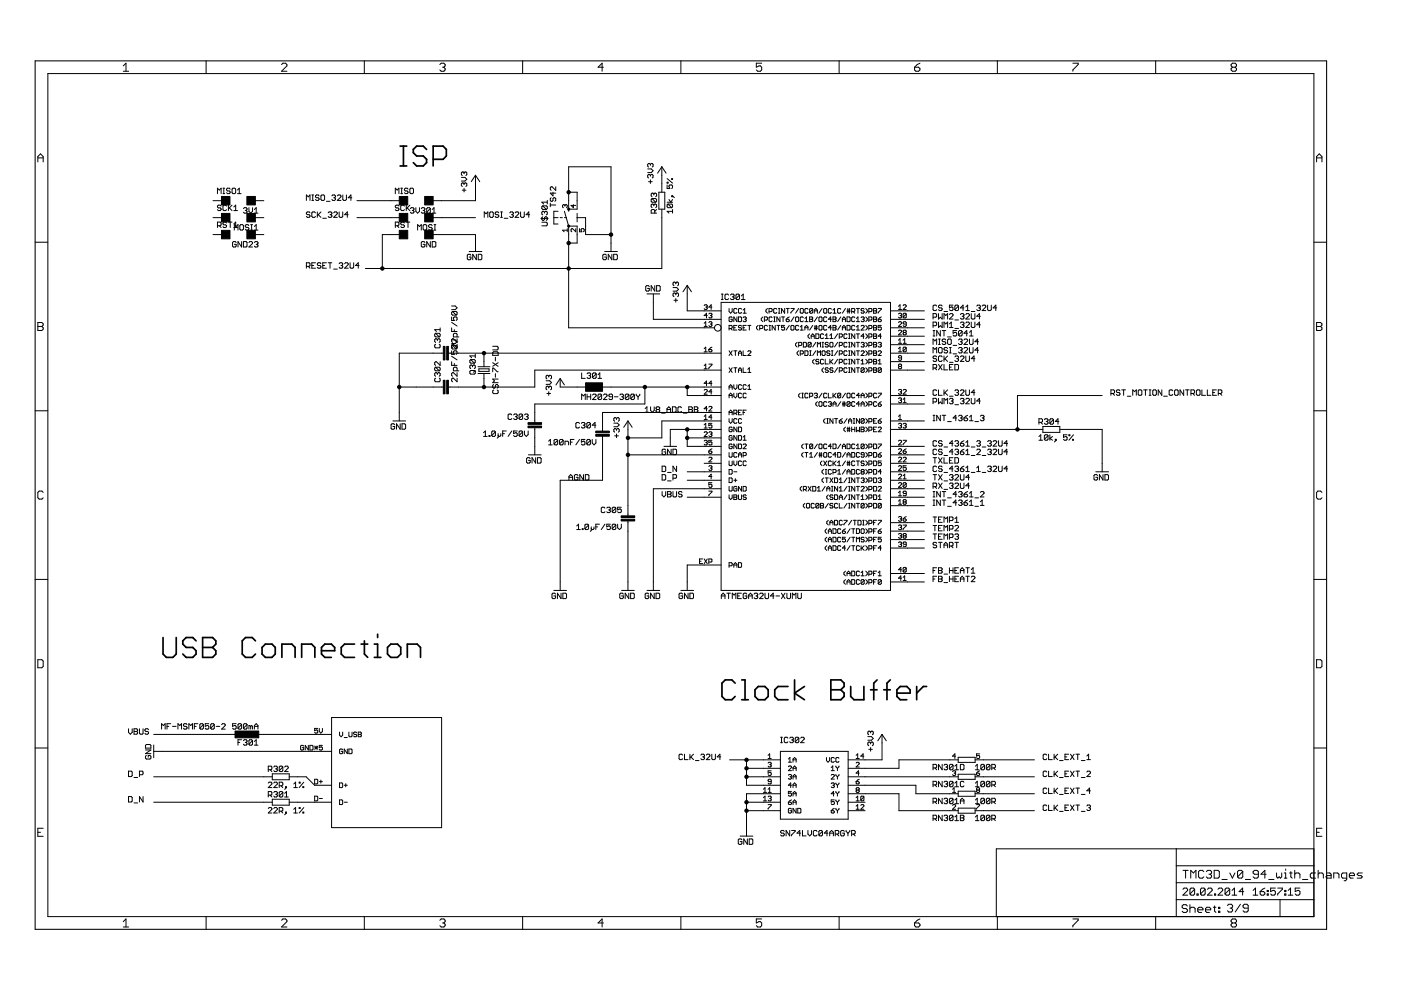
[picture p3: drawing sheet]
<svg xmlns="http://www.w3.org/2000/svg" width="420mm" height="297mm" viewBox="0 0 420 297" stroke-linecap="round" stroke-linejoin="round" font-family="sans-serif">
<g fill="none" stroke="#000" stroke-width=".51">
<path d="M120 49.7h2M120 43.8h2M121 43.8v5.9M127.9 44.8l-1-1h-2l-.9 1v1l.9 1h2l1 1v.9l-1 1h-2l-.9-1M129.9 47.8h3l1-1v-2l-1-1h-3v5.9M48.9 191.1v4.9l1 1h2l1-1v-4.9M58.8 192.1l-1-1h-2l-1 1v1l1 1h2l1 1v.9l-1 1h-2l-1-1M60.8 191.1h3l.9 1v1l-.9 1 .9 1v.9l-.9 1h-3zM60.8 194.1h3M76.6 192.1l-1-1h-2l-1 1v3.9l1 1h2l1-1M78.6 194.1l1-1h2l.9 1v1.9l-.9 1h-2l-1-1zM84.5 197v-3.9h3l1 1v2.9"/>
<path d="M90.5 197v-3.9h3l.9 1v2.9M96.4 195.1h4v-1l-1-1h-2l-1 1v1.9l1 1h2M106.3 193.1h-3l-1 1v1.9l1 1h3M108.3 193.1h2M109.3 192.1v3.9l1 1M112.2 197h2M112.2 193.1h1v3.9M113.2 190.1v1M116.2 194.1l1-1h2l1 1v1.9l-1 1h-2l-1-1zM122.2 197v-3.9h2.9l1 1v2.9M220.5 204.8l-1-1h-2l-1 1v3.9l1 1h2l1-1M222.4 203.8h1v5.9"/>
<path d="M222.4 209.7h2M227.4 205.8h2l1 1v1.9l-1 1h-2l-1-1v-1.9zM236.3 205.8h-3l-1 1v1.9l1 1h3M238.3 203.8v5.9M241.3 205.8l-3 2 3 1.9M249.2 203.8h3l1 1v1l-1 1 1 1v.9l-1 1h-3zM249.2 206.8h3M255.1 205.8v2.9l1 1h3v-3.9M261.1 206.8h1.9M263 203.8l-1 1v4.9M265 206.8h2M267 203.8l-1 1v4.9"/>
<path d="M269 207.8h3.9v-1l-1-1h-1.9l-1 1v1.9l1 1h1.9M274.9 205.8v3.9M277.9 205.8h-1l-2 2"/>
</g>
<g fill="none" stroke="#000" stroke-width=".3">
<path d="M37 19.7l.8-.8v2.5M61.8 18.2v3.9M84.4 19.3l.4-.4h.8l.4 .4v.4l-1.6 1.7h1.6M109.3 18.2v3.9M131.9 19.3l.4-.4h.8l.4 .4v.4l-.4 .5M156.7 18.2v3.9M204.2 18.2v3.9M228.4 18.9h-1.6v1.3l.8-.5h.4l.4 .5v.8l-.4 .4h-.8l-.4-.4M251.7 18.2v3.9M275.9 18.9l-.8 .4-.8 .9M299.1 18.2v3.9M321.8 18.9h1.5v.4l-1.5 1.7v.4"/>
<path d="M346.6 18.2v3.9M14.4 22.1h379.6v252.6h-379.6zM37 21.4h1.6M132.7 20.2h.4M133.1 20.2l.4 .4v.4l-.4 .4h-.8l-.4-.4M181 20.2h-1.6l1.2-1.3v2.5M274.3 20.2h1.2l.4 .4v.4l-.4 .4h-.8l-.4-.4zM369.6 20.2l-.4-.5v-.4l.4-.4h.8l.4 .4v.4l-.4 .5M369.6 20.2l-.4 .4v.4l.4 .4h.8l.4-.4v-.4l-.4-.4M369.6 20.2h.8M11.3 48.5v-1.6l.8-.8 .9 .8v1.6M11.3 47.3h1.7"/>
<path d="M65.2 58v-1.6l.6 .6 .5-.6v1.6M66.9 58h.5M66.9 56.4h.5M67.1 56.4v1.6M69 56.7l-.2-.3h-.6l-.3 .3 .3 .5h.6l.2 .3-.2 .5h-.6l-.3-.2M69.8 56.4h.6l.3 .3v1.1l-.3 .2h-.6l-.2-.2v-1.1zM71.2 58h1.1M71.2 57l.6-.6v1.6M93.5 58.4h.6M93.8 58.4v1.7M95.7 58.7l-.3-.3h-.5l-.3 .6 .3 .3h.5l.3 .5-.3 .3h-.5l-.3-.3M96.5 58.4h.6l.2 .3v1.1l-.2 .3h-.6l-.3-.3v-1.1z"/>
<path d="M99.5 58.7l.3-.3h.5l.3 .3-.3 .6M100.1 59.3h.2M100.3 59.3l.3 .2-.3 .6h-.5l-.3-.3M101.2 58.7l.2-.3h.6l.3 .3v.3l-1.1 1.1h1.1M102.8 58.4v1.4l.3 .3h.5l.3-.3v-1.4M105.5 59.3h-1.1l.8-.9v1.7M118.6 58v-1.6l.5 .6 .5-.6v1.6M120.2 58h.5M120.2 56.4h.5M120.5 56.4v1.6M122.4 56.7l-.3-.3h-.5l-.3 .6 .3 .2h.5l.3 .6-.3 .2h-.5l-.3-.2M122.9 56.7l.3-.3h.5l.3 .3v1.1l-.3 .2h-.5l-.3-.2z"/>
<path d="M138.4 53.2h1l.6 .5-.6 .6h-1M138.6 57h1.1M139.2 51.8v.3M139.2 55.1v.3M139.2 56.5v1M139.2 55.1l-.3-.3-.5 .3v.5l.2 .3M139.2 51.8l-.3-.3-.5 .3v.5l.2 .3M139.2 55.1l.2-.3 .6 .3v.5l-.3 .3M139.2 51.8l.2-.3 .6 .3v.5l-.3 .3M142.6 52.5v7.7h-12.7M142.6 52.5l1.3 1.9M142.6 52.5l-1.3 1.9"/>
<path d="M165.3 59.3l-.3 .2v.6l.3 .2 .5-.2v-.6l.3-.2 .6 .2v.6l-.3 .2M165.8 57.6v1.1l-.8-.8h1.7M166.7 56v1.1l-1.1-1.1-.6 .3v.5l.3 .3M170.5 57.6h2.6v5.1h-2.6M194.2 50.6h1.1l.6 .6-.6 .5h-1.1M194.5 54.5h1.1M195.1 49.3v.3M195.1 52.6v.2M195.1 53.9v1.1M195.1 52.6l-.3-.3-.6 .3v.5l.3 .3M195.1 49.3l-.3-.3-.6 .3v.5l.3 .3M195.1 52.6l.2-.3 .6 .3v.5l-.3 .3"/>
<path d="M195.1 49.3l.2-.3 .6 .3v.5l-.3 .3M195.6 59.5l-.3 .3v.5l.3 .3h1M195.6 59.5h1l.3 .3v.5l-.3 .3M195.6 59.5l1 1.1M196.1 58.2l-.3-.3-.5 .3v.5l.3 .3M196.1 58.2l.3-.3 .5 .3v.5l-.3 .3M196.1 58.2v.2M197.6 57.6h1.8v5.1h-1.8zM198.5 50v7.6M198.5 50l1.2 1.9M198.5 50l-1.3 1.9M200.1 55.4v1.1h.8l-.3-.5 .3-.6h.5l.3 .3v.5l-.3 .3"/>
<path d="M200.1 54.6h.2v.3h-.2zM200.1 53.5l1.6 1.4M200.6 59.8l.6 .8 .5-.8M201.4 53.5h.3v.3h-.3zM201.4 58.7h.3v.3h-.3zM201.7 58.7l.5 .5M394.8 47.3h1.7M394.8 48.5v-1.6l.8-.8 .9 .8v1.6M10.5 72.6h3.9M63.9 65.2h2.5M63.9 60.2h2.5M63.9 70.3h2.5"/>
<path d="M65.2 67.7h.8l.3-.3v-.6l-.3-.2h-.8v1.6M65.8 67.7l.5 .5M66.3 61.8l-.3-.3h-.5l-.3 .3 .3 .5h.5l.3 .3-.3 .5h-.5l-.3-.3M67.9 61.8l-.2-.3h-.6l-.2 .3v1l.2 .3h.6l.2-.3M67.9 66.8l-.2-.2h-.6l-.2 .5 .2 .3h.6l.2 .5-.2 .3h-.6l-.2-.3M68.5 66.6h1.1M68.5 61.5v1.6M68.8 62.3l.8 .8M69 66.6v1.6M69.6 61.5l-1.1 1.1M70.1 63.1h1.1M70.1 68.2h1.1"/>
<path d="M70.1 62l.6-.5v1.6M70.1 67.1l.6-.5v1.6M70.3 69v-1.7l.5 .6 .6-.6v1.7M70.8 72.7l-.3-.3h-.5l-.3 .3v1.1l.3 .2h.5l.3-.2v-.6h-.5M72.2 67.3h.5l.3 .3v1.1l-.3 .3h-.5l-.3-.3v-1.1zM72.5 72.4v1.6l-1.1-1.6v1.6M73 62.5l.3-.2h.5l.3 .2-.3 .6M73 72.4h.8l.3 .3v1.1l-.3 .2h-.8zM73.6 63.1h.2M73.8 63.1l.3 .3-.3 .5h-.5l-.3-.3M74.6 67.6l-.2-.3h-.6l-.2 .3 .2 .6h.6l.2 .2-.2 .6h-.6l-.2-.3M74.7 62.3v1.1l.5 .5 .5-.5v-1.1"/>
<path d="M74.7 72.7l.2-.3h.6l.2 .3v.3l-1 1h1M75.2 69h.5M75.2 67.3h.5M75.5 67.3v1.7M76.3 72.7l.3-.3h.5l.3 .3-.3 .5M76.3 63.9h1.1M76.3 69h1.1M76.3 62.8l.5-.5v1.6M76.3 67.9l.5-.6v1.7M76.6 65.2h2.5M76.6 60.2h2.5M76.6 70.3h2.5"/>
<path d="M76.8 73.2h.3M77.1 73.2l.3 .3-.3 .5h-.5l-.3-.2M91.9 60.1v-1.7l.5 .6 .6-.6v1.7M91.9 79.8h.8l.3-.2v-.6l-.3-.2h-.8v1.6M92.4 79.8l.6 .6M93 63.8l-.3-.3h-.5l-.3 .3 .3 .5h.5l.3 .3-.3 .6h-.5l-.3-.3M93.5 79.6h.6M93.5 60.1h.6M94.6 78.8h-1.1v1.6h1.1M94.6 63.8l-.3-.3h-.5l-.3 .3v1.1l.3 .3h.5l.3-.3M95.2 63.5v1.7M95.4 64.3l.8 .9"/>
<path d="M96.2 79l-.2-.2h-.6l-.2 .2 .2 .6h.6l.2 .2-.2 .6h-.6l-.2-.3M96.2 63.5l-1 1.1M96.8 79.6h.5M96.8 65.4h1.1M97.9 78.8h-1.1v1.6h1.1M97.9 60.3h1.1M98.4 78.8h1.1M98.4 63.8l.3-.3h.6l.2 .3-.2 .5M99 78.8v1.6M99 64.3h.3M99.3 64.3l.2 .3-.2 .6h-.6l-.3-.3M100.1 63.8l.3-.3h.5l.3 .3v.3l-1.1 1.1h1.1"/>
<path d="M101.7 63.5v1.4l.3 .3h.5l.3-.3v-1.4M101.7 79l.3-.2h.5l.3 .2-.3 .6M102.3 79.6h.2M102.5 79.6l.3 .2-.3 .6h-.5l-.3-.3M103.4 79l.2-.2h.6l.2 .2v.3l-1 1.1h1M104.4 64.3h-1l.8-.8v1.7M105 78.8v1.3l.3 .3h.5l.3-.3v-1.3M107 65.2h12.7M107 60.2h12.7M107.7 79.6h-1.1l.8-.8v1.6M118.6 67.7h.8l.2-.3v-.6l-.2-.2h-.8v1.6M119.1 67.7l.5 .5"/>
<path d="M119.6 61.8l-.2-.3h-.6l-.2 .3 .2 .5h.6l.2 .3-.2 .5h-.6l-.2-.3M119.7 70.3h-5v10.2M121.3 61.8l-.3-.3h-.5l-.3 .3v1l.3 .3h.5l.3-.3M121.3 66.8l-.3-.2h-.5l-.3 .5 .3 .3h.5l.3 .5-.3 .3h-.5l-.3-.3M121.8 66.6h1.1M121.8 61.5v1.6M122.1 62.3l.8 .8M122.4 66.6v1.6M122.9 61.5l-1.1 1.1M123.1 62.5l.2-.2h.6l.2 .2-.2 .6M123.6 63.1h.3M123.9 63.1l.2 .3-.2 .5h-.6l-.2-.3"/>
<path d="M124.7 62.3v1.1l.5 .5 .6-.5v-1.1M125.2 69v-1.7l.6 .6 .5-.6v1.7M126.3 62.5l.3-.2h.5l.3 .2-.3 .6M126.9 67.6l.3-.3h.5l.3 .3v1.1l-.3 .3h-.5l-.3-.3zM126.9 63.1h.2M127.1 63.1l.3 .3-.3 .5h-.5l-.3-.3M127.4 72.7l-.3-.3h-.5l-.3 .3v1.1l.3 .2h.5l.3-.2v-.6h-.5M129.1 62.5l-.3-.2h-.6l-.2 .2v1.1M129.1 62.5v1.1l-.3 .3h-.6l-.2-.3M129.1 72.4v1.6l-1.1-1.6v1.6M129.1 62.5l-1.1 1.1M129.6 67.6l-.3-.3h-.5l-.3 .6 .3 .3h.5l.3 .5-.3 .3h-.5l-.3-.3"/>
<path d="M129.6 63.9h1.1M129.6 62.8l.6-.5v1.6M129.6 72.4h.8l.3 .3v1.1l-.3 .2h-.8zM129.9 65.2h12.7M129.9 70.3h12.7v5.1M130.2 69h.5M130.2 67.3h.5M130.4 67.3v1.7M140.7 75.4h3.8M141.2 76.5l-.3-.3h-.5l-.3 .3v1.1l.3 .3h.5l.3-.3v-.6h-.5M142.9 76.2v1.7l-1.1-1.7v1.7M143.4 76.2h.8l.3 .3v1.1l-.3 .3h-.8z"/>
<path d="M145.2 65.2v-1.7l.6 .6 .5-.6v1.7M146.9 63.8l.2-.3h.6l.2 .3v1.1l-.2 .3h-.6l-.2-.3zM149.6 63.8l-.3-.3h-.5l-.3 .6 .3 .2h.5l.3 .6-.3 .3h-.5l-.3-.3M150.1 63.5h.6M150.1 65.2h.6M150.4 63.5v1.7M151.2 65.4h1.1M152.9 63.8l.2-.3h.6l.2 .3-.2 .5M153.4 64.3h.3M153.7 64.3l.2 .3-.2 .6h-.6l-.2-.3M154.5 63.8l.3-.3h.5l.3 .3v.3l-1.1 1.1h1.1M156.1 63.5v1.4l.3 .3h.6l.2-.3v-1.4"/>
<path d="M158.9 64.3h-1.1l.8-.8v1.7M162.2 65.5h2.2M162.5 66.6h1.4l.2 .3v.5l-.2 .3h-1.4M162.8 61.7h1.1l.2 .3v.5l-.2 .3M162.8 65l-.3 .2v.6l.3 .3 .5-.3v-.6l.3-.2 .5 .2v.6l-.2 .3M162.8 61.7l-.3 .3v.5l.3 .3h1.1M162.8 61.7l1.1 1.1M163.3 63.6l-.3-.3-.5 .3v.6l.3 .2M163.3 63.6l.3-.3 .5 .3v.6l-.2 .2M163.3 63.6v.3M164.1 60.1v1.1M164.1 60.6h-1.6l.5 .6"/>
<path d="M165 61.4h1.7M165 60.9v1.1M166.1 65.2h1.3M167.4 63.3h-1.3v3.8h1.3M168 65.2h.6M169.3 65.2h.6M169.3 63.3l1.2 4.5M169.4 61.6v.2M169.4 61.6l.3-.3 .4 .3-.2 .7M169.4 61.6l-.2-.3-.5 .3 .3 .7M170.1 69h-1.4l.5 .5M170.1 68.5v1"/>
<path d="M170.5 63.3v-13.3h12.7v25.4M170.5 67.8v30.5h43.8M170.5 67.8h2.6v5.1h-2.6M172 61.3v1l-.7-.7h1.4M172.7 68.5v1l-1-1-.4 .3 .2 .7M173.1 65.2h2.5v5.1h7.6M173.1 64v2.5M173.8 68.5v1h.7l-.2-.5 .2-.5 .7 .3-.2 .7M181.3 75.4h3.8M181.9 76.5l-.3-.3h-.6l-.2 .3v1.1l.2 .3h.6l.3-.3v-.6h-.6M183.5 76.2v1.7l-1.1-1.7v1.7M184 76.2h.9l.2 .3v1.1l-.2 .3h-.9z"/>
<path d="M196.1 61.4l-.3-.2-.5 .2v.6l.3 .3M196.1 61.4l.3-.2 .5 .2v.6l-.3 .3M196.1 61.4v.3M196.4 63.9v-.8l-.3-.3h-.5l-.3 .3v.8h1.6M196.9 62.8l-.5 .6M198.5 62.7v17.8h-88.9M200.1 60.6h1.6M200.3 61.2h1.1l.3 .2v.6l-.3 .3M200.3 61.2l-.2 .2v.6l.2 .3h1.1M200.3 61.2l1.1 1.1M201.7 63.4h-1.6l.5 .5M201.7 62.8v1.1"/>
<path d="M394 72.6h3.8M11.3 97.9h1.3M11.3 96.7h1.3l.4 .4v.4l-.4 .4 .4 .4v.4l-.4 .4h-1.3zM100.1 80.7h1.1M130.6 99.9l-.2 .3v.5l.2 .3h1.1M130.6 99.9h1.1l.3 .3v.5l-.3 .3M130.6 99.9l1.1 1.1M132 98.3v1.1M132 98.8h-1.6l.5 .6M135.4 95v1.1h.8l-.2-.8 .2-.3h.6l.3 .3v.5l-.3 .3M135.4 98.3v1.1h1.7M135.4 96.6l1.7 1.1"/>
<path d="M135.4 91.7h1.1l.6 .6-.6 .5h-1.1M135.7 93.4h1.1l.3 .2v.6l-.3 .2M135.7 93.4l-.3 .2v.6l.3 .2h1.1M135.7 93.4l1.1 1M136.2 98.8v.6M194 88.1h3.8M194.7 85.9l-.2-.3h-.6l-.2 .3v1.1l.2 .2h.6l.2-.2v-.6h-.5M195.9 88.1v7.6h20.4M196.4 85.6v1.6l-1.1-1.6v1.6M196.9 85.6h.8l.3 .3v1.1l-.3 .2h-.8zM201.8 86.2h1.1l.6 .5-.6 .6h-1.1M202.1 90h1.1"/>
<path d="M202.7 84.8v.3M202.7 88.1v.3M202.7 89.5v1.1M202.7 88.1l-.3-.3-.6 .3v.5l.3 .3M202.7 84.8l-.3-.2-.6 .2v.6l.3 .2M202.7 88.1l.2-.3 .6 .3v.5l-.3 .3M202.7 84.8l.2-.2 .6 .2v.6l-.3 .2M206.1 85.6v7.6h10.2M206.1 85.6l1.3 1.9M206.1 85.6l-1.3 1.9M211.2 96.9l.4-.5v1.4M211.2 91.6l.7-.2 .2 .2-.2 .5"/>
<path d="M211.2 97.8h.9M211.6 92.1h.3M211.9 92.1l.2 .2-.2 .5-.7-.3M212.1 94.6h-.9l.7-.7v1.4M212.6 96.7l.7-.3 .2 .3-.2 .4M212.6 94.1l.7-.2 .2 .2-.2 .5M213 97.1h.3M213 94.6h.3M213.3 94.6l.2 .2-.2 .5-.7-.2M213.3 97.1l.2 .3-.2 .4-.7-.2M213.5 92.1h-.9l.7-.7v1.4M216.3 90.6h50.8v86.4h-50.8z"/>
<path d="M216.3 89.8h.6M216.3 88.2h.6M216.6 88.2v1.6M218.5 88.4l-.3-.2h-.5l-.3 .2v1.1l.3 .3h.5l.3-.3M218.7 92.5v.9l.4 .5 .5-.5v-.9M218.7 98.5h.7l.2-.7-.2-.3h-.7v1.4M219.1 88.4l.2-.2h.6l.3 .2-.3 .6M219.1 98.5l.5 .4M219.6 95.2l-.2-.2-.7 .2v1l.2 .2 .7-.2v-.5h-.5M219.6 89h.3M219.9 89l.3 .2-.3 .6h-.6l-.2-.3M220.1 98.2h.4"/>
<path d="M221 92.7l-.2-.2-.7 .2v.9l.2 .3 .7-.3M221 97.5h-.9v1.4h.9M221 95v1.4l-.9-1.4v1.4M221.5 95h.7l.2 .2v1l-.2 .2h-.7zM221.8 88.4l-1.1 1.1M221.8 88.4l-.3-.2h-.5l-.3 .2v1.1M221.8 88.4v1.1l-.3 .3h-.5l-.3-.3M222.3 88.7l.6-.5v1.6M222.3 89.8h1.1M222.4 92.7l-.2-.2-.7 .2v.9l.2 .3 .7-.3M222.4 97.8l-.7-.3-.2 .5 .7 .2 .2 .5-.2 .2-.7-.2M222.9 95.2l.7-.2 .2 .2-.2 .5"/>
<path d="M222.9 98.2h.4M222.9 93.9h.9M222.9 92.9l.4-.4v1.4M223.3 95.7h.3M223.6 95.7l.2 .2-.2 .5-.7-.2M223.8 97.5h-.9v1.4h.9M224.3 97.5h.9M224.7 97.5v1.4M227.4 97.5l-.5 .5v.5l.5 .4M227.8 98.5h.7l.3-.7-.3-.3h-.7v1.4M228.8 95l-.5 .5v.4l.5 .5M229.2 95.9h.7l.3-.2-.3-.7h-.7v1.4"/>
<path d="M230.2 97.8l-.3-.3-.7 .3v.9l.3 .2 .7-.2M230.2 92.5l-.5 .4v.5l.5 .5M230.6 93.4h.7l.3-.2-.3-.7h-.7v1.4M230.6 98.9h.5M230.6 97.5h.5M230.9 97.5v1.4M231.6 95.2l-.3-.2-.7 .2v1l.3 .2 .7-.2M232 95h.5M232 96.4h.5M232.3 95v1.4M232.5 97.5v1.4l-.9-1.4v1.4M233 92.7l-.3-.2-.7 .2v.9l.3 .3 .7-.3"/>
<path d="M233 97.5h.9M233.4 97.5v1.4M233.4 93.9h.5M233.4 92.5h.5M233.7 92.5v1.4M233.9 95v1.4l-.9-1.4v1.4M234.4 95h.9M234.8 95v1.4M235.3 97.5h-.9v.7l.7-.2 .2 .7-.2 .2-.7-.2M235.3 92.5v1.4l-.9-1.4v1.4M235.8 95.7h.7l.2 .5-.7 .2zM235.8 92.5h.9"/>
<path d="M236.2 92.5v1.4M236.7 97.5l-.9 1.4M236.7 95l-.9 .7M237.2 97.8l.2-.3 .7 .3v.9l-.2 .2-.7-.2zM237.2 92.5h.9l-.9 1.4M238.1 95l-.9 1.4M238.8 95l.7 .2v1l-.2 .2-.7-.2v-1zM239.5 97.8l-.2-.3-.7 .3v.9l.2 .2 .7-.2M239.5 92.5l-.9 1.4M240 98.9h.9M240 92.7l.2-.2 .7 .2v.9l-.2 .3-.7-.3zM240 98l.5-.5v1.4"/>
<path d="M240.9 95.2l-.2-.2-.7 .2v1l.2 .2 .7-.2M241.4 98.9v-.9l.5-.5 .4 .5v.9M241.4 95.5l.5-.5v1.4M241.4 98.2h.9M241.4 96.4h.9M242.3 92.7l-.2-.2-.7 .2v.9l.2 .3 .7-.3M242.8 95h.7l.2 .2-.2 .5 .2 .5-.2 .2h-.7zM242.8 95.7h.7M243.7 92.7l-.2-.2-.7 .2v.9M243.7 92.7v.9l-.2 .3-.7-.3M243.7 97.5l-.9 1.4M243.7 92.7l-.9 .9"/>
<path d="M244.2 93.9v-1l.5-.4 .4 .4v1M244.2 98.5h.9M244.2 98h.9M244.2 93.2h.9M244.4 97.5v1.4M244.9 97.5v1.4M245.1 95l-.9 1.4M245.8 95l.7 .2v1l-.2 .2-.7-.2v-1zM245.8 97.5l.7 .3v.9l-.2 .2-.7-.2v-.9zM246.5 92.5l-.9 1.4M247 92.7l.2-.2 .7 .2v.9l-.2 .3-.7-.3zM247.9 95.2l-.2-.2-.7 .2v1l.2 .2 .7-.2"/>
<path d="M247.9 97.8l-.2-.3-.7 .3v.9l.2 .2 .7-.2M249.3 92.7l-.2-.2-.7 .2v.9l.2 .3 .7-.3M249.3 98.2h-.9l.7-.7v1.4M249.3 95.7h-.9l.7-.7v1.4M249.8 95h.7l.2 .2-.2 .5 .2 .5-.2 .2h-.7zM249.8 97.5h.7l.2 .3-.2 .4 .2 .5-.2 .2h-.7zM249.8 92.9l.5-.4v1.4M249.8 98.2h.7M249.8 95.7h.7M249.8 93.9h.9M252.1 92.7l-.2-.2-.7 .2v.9l.2 .3 .7-.3M252.1 97.5l-.9 1.4"/>
<path d="M252.1 95l-.9 1.4M252.6 96.4v-.9l.5-.5 .5 .5v.9M252.6 98.9v-.9l.5-.5 .5 .5v.9M252.6 98.2h1M252.6 95.7h1M253.6 92.5l-1 1.4M254 95h.7l.3 .2v1l-.3 .2h-.7zM254 97.5h.7l.3 .3v.9l-.3 .2h-.7zM254 93.4h1M254 92.9h1M254.3 92.5v1.4M254.7 92.5v1.4"/>
<path d="M255.4 93.4h.7l.2-.2-.2-.7h-.7v1.4M255.9 93.4l.4 .5M256.3 95.2l-.2-.2-.7 .2v1l.3 .2 .6-.2M256.3 97.8l-.2-.3-.7 .3v.9l.3 .2 .6-.2M256.8 95.5l.5-.5v1.4M256.8 98l.5-.5v1.4M256.8 98.9h1M256.8 96.4h1M256.8 92.5h1M257.3 92.5v1.4M258.2 95.2l.7-.2 .3 .2-.3 .5M258.2 97.8l.3-.3 .7 .3-1 1.1h1"/>
<path d="M258.7 95.7h.2M258.9 95.7l.3 .2-.3 .5-.7-.2M259.2 92.7l-.3-.2-.7 .2 .3 .5 .7 .2-.3 .5-.7-.3M259.6 92.5l.5 .4v.5l-.5 .5M259.6 95l.5 .5v.4l-.5 .5M259.6 97.5l.5 .5v.5l-.5 .4M260.6 95.9h.7l.2-.2-.2-.7h-.7v1.4M260.6 93.4h.7l.2-.2-.2-.7h-.7v1.4M260.6 98.5h.7l.2-.3-.2-.7h-.7v1.4M262 95h.7l.2 .2-.2 .5 .2 .5-.2 .2h-.7zM262 92.5h.7l.2 .2-.2 .5 .2 .4-.2 .3h-.7zM262 97.5h.7l.2 .3-.2 .4 .2 .5-.2 .2h-.7z"/>
<path d="M262 98.2h.7M262 95.7h.7M262 93.2h.7M263.4 92.5h.9l-.9 1.4M263.4 95.7h.7l.2 .5-.7 .2zM264.3 97.5h-.9v.7l.7-.2 .2 .7-.2 .2-.7-.2M264.3 95l-.9 .7M267.1 93.2h10.1M267.1 98.3h10.1M267.1 95.7h10.1M269.5 96.7l.2-.3 .7 .3-.9 1.1h.9M269.5 94.1l.7-.2 .2 .2-.2 .5"/>
<path d="M269.5 99.2l.2-.2 .7 .2-.9 1.2h.9M269.5 91.8l.4-.4v1.4M269.5 92.8h.9M269.9 94.6h.3M270.2 94.6l.2 .2-.2 .5-.7-.2M270.8 91.6l.3-.2 .7 .2-1 1.2h1M271.1 99.7l-.3-.3 .3-.4 .7 .2-.3 .5M271.1 99.7l-.3 .2 .3 .5 .7-.3-.3-.4M271.1 99.7h.4M271.8 97.1h-.7l-.3-.2 .3-.5 .7 .3v.9l-.3 .2-.7-.2M271.8 94.1v1l-.3 .2-.7-.2M271.8 94.1l-.3-.2-.7 .2v1"/>
<path d="M271.8 94.1l-1 1M279.8 95.1h.8l.3-.3v-.5l-.3-.3h-.8v1.6M279.8 97.6h.8l.3-.3v-.5l-.3-.3h-.8v1.7M279.8 99.1h.6M280.1 99.1v1.6M280.9 91.7l-.3-.2h-.5l-.3 .2v1.1l.3 .3h.5l.3-.3M281.5 96.5v1.7l.5-.6 .6 .6v-1.7M281.5 94v1.6l.5-.5 .6 .5v-1.6M282 99.1v1.6l-1.1-1.6v1.6M282.6 91.7l-.3-.2h-.6l-.2 .2 .2 .6h.6l.3 .2-.3 .6h-.6l-.2-.3M282.6 99.1h1M283.1 93.4h1.1"/>
<path d="M283.1 95.6v-1.6l.5 .6 .6-.6v1.6M283.1 98.2v-1.7l.5 .6 .6-.6v1.7M283.1 99.1v1.6M284.7 94.3l.3-.3h.6l.2 .3v.3l-1.1 1h1.1M284.7 97.1l.6-.6v1.7M284.7 98.2h1.1M285.8 91.5h-1.1v.8l.6-.3 .5 .3v.5l-.2 .3h-.6l-.3-.3M286.4 98.4h1.1M286.4 95.9h1.1M286.9 99.1h-1.1v.8l.6-.3 .5 .3v.5l-.3 .3h-.5l-.3-.3M287.5 91.7v1.1l-.3 .3h-.6l-.2-.3M287.5 91.7l-.3-.2h-.6l-.2 .2v1.1"/>
<path d="M287.5 91.7l-1.1 1.1M288 96.8l.3-.3h.5l.3 .3-.3 .5M288 94.3l.3-.3h.5l.3 .3-.3 .5M288.5 99.4v1l-.2 .3h-.6l-.2-.3M288.5 99.4l-.2-.3h-.6l-.2 .3v1M288.5 99.4l-1 1M288.5 94.8h.3M288.5 97.3h.3M288.8 94.8l.3 .3-.3 .5h-.5l-.3-.2M288.8 97.3l.3 .3-.3 .6h-.5l-.3-.3M289.1 92.3h-1.1l.8-.8v1.6M289.6 94.3l.3-.3h.6l.2 .3v.3l-1.1 1h1.1"/>
<path d="M289.6 96.8l.3-.3h.6l.2 .3v.3l-1.1 1.1h1.1M289.6 92l.6-.5v1.6M289.6 93.1h1.1M290.2 99.9h-1.1l.8-.8v1.6M290.7 99.6l.6-.5v1.6M291.3 93.4h1.1M291.3 94v1.4l.2 .2h.6l.3-.2v-1.4M291.3 96.5v1.4l.2 .3h.6l.3-.3v-1.4M292.9 91.7l.3-.2h.5l.3 .2-.3 .6M293.5 92.3h.2M293.7 92.3l.3 .2-.3 .6h-.5l-.3-.3M294 94.8h-1.1l.8-.8v1.6"/>
<path d="M294 97.3h-1.1l.8-.8v1.7M294.6 91.7l.2-.2h.6l.2 .2v.3l-1 1.1h1M296.2 91.5v1.3l.3 .3h.5l.3-.3v-1.3M298.9 92.3h-1.1l.8-.8v1.6M394.8 97.9h1.2M394.8 96.7h1.2l.5 .4v.4l-.5 .4 .5 .4v.4l-.5 .4h-1.2zM119.7 116h13.2M130.6 110.1l-.2 .2v.6l.2 .2h1.1M130.6 110.1h1.1l.3 .2v.6l-.3 .2M130.6 103.2l-.2 .2v.6l.2 .3h1.1l.3-.3v-.6l-.3-.2M130.6 113.3l-.2 .3v.6l.2 .2h1.1l.3-.2v-.6l-.3-.3M130.6 110.1l1.1 1"/>
<path d="M131.2 112l-.3-.3-.5 .3v.5l.2 .3M131.2 112l.2-.3 .6 .3v.5l-.3 .3M131.2 101.8l-.3-.3-.5 .3v.6l.2 .2M131.2 101.8l.2-.3 .6 .3v.6l-.3 .2M131.2 101.8v.3M131.2 112v.2M132 108.4v1.1l-1.1-1.1h-.3l-.2 .3v.5l.2 .3M132.9 105.9h-13.2v20.3M134.5 105.9h81.8M135.4 105.2v1h.8l-.2-.5 .2-.5h.6l.3 .2v.6l-.3 .2M135.4 108.4v1.1h1.7M135.4 106.8l1.7 1.1"/>
<path d="M135.4 101.9h1.1l.6 .5-.6 .6h-1.1M135.4 104l.3 .3M135.7 103.5l-.3 .3M135.7 103.5h1.1l.3 .3M135.7 103.5l1.1 1.1M136.2 109v.5M137.1 101v-.8l-.3-.3h-.6l-.2 .3v.8h1.6M137.1 101.5v1.1l-1.1-1.1-.6 .3v.6l.3 .2M137.1 103.2v1.1l-.3 .3M137.1 111.1v-.8l-.3-.2h-.6l-.2 .2v.8h1.6M137.1 111.7v1.1l-1.1-1.1h-.3l-.3 .3v.5l.3 .3M137.1 113.3v1.1l-1.1-1.1h-.3l-.3 .3v.6l.3 .2"/>
<path d="M137.1 104.3l-1.1-1.1-.6 .2v.9l.3 .3h1.1M140.9 111.3l.3-.2h1.1l.2 .2v.6l-.2 .2h-1.1l-.3-.2zM141.2 107.8h1.1l.2 .3v.5l-.2 .3M141.2 107.8l-.3 .3v.5l.3 .3h1.1M141.2 107.8l1.1 1.1M141.7 109.7l-.3-.3-.5 .3v.5l.3 .3M141.7 109.7l.3-.3 .5 .3v.5l-.2 .3M141.7 109.7v.3M142.5 106.2v1M142.5 111.1l-.5 .5M142.5 106.7h-1.6l.5 .5M143.4 109.9h3.5"/>
<path d="M143.4 112h3.5M143.6 110.6h3.1v.7h-3.1zM145.1 105.9v4M145.1 112v4M147.8 103.8h1.3l.3 .3v.5l-.3 .3h-1.3M147.8 105.7l.2-.3h1.1l.3 .3v.8h-1.6zM147.8 111.4v-1.1h.2l1.1 1.1h.3M147.8 108.7l1.6 1.1M148 115.3l-.2 .2v.6l.5 .2 .3-.2v-.6l.5-.2 .3 .2v.6l-.3 .2M148 116.9l-.2 .3v.5l.2 .3h1.1l.3-.3v-.5l-.3-.3M148.6 107.1v1.1M148.6 112v1.1"/>
<path d="M149.4 113.6h-1.6l.5 .6-.5 .5h1.6M149.4 108.7l-1.6 1.1M163.8 114.1h1l.6 .6-.6 .5h-1M164 117.9h1.1M164.6 112.8v.2M164.6 116v.3M164.6 117.4v1.1M164.6 116l-.3-.2-.5 .2v.6l.2 .2M164.6 112.8l-.3-.3-.5 .3v.5l.2 .3M164.6 116l.2-.2 .6 .2v.6l-.3 .2M164.6 112.8l.2-.3 .6 .3v.5l-.3 .3M168 113.5v2.5h7.6"/>
<path d="M168 113.5l1.3 1.9M168 113.5l-1.3 1.9M174.4 111.8v1.6h1.1M174.4 119.8v-1.7l.6 .6 .5-.6v1.7M176.1 118.1v1.7M176.1 118.9h1M176.1 112.1l.2-.3h.6l.2 .3-.2 .5M176.6 112.6h.3M176.9 112.6l.2 .3-.2 .5h-.6l-.2-.3M177.1 118.1v1.7M177.7 118.4l.3-.3h.5l.3 .3v.3l-1.1 1.1h1.1M178.8 112.1v1l-.3 .3h-.5l-.3-.3"/>
<path d="M178.8 112.1l-.3-.3h-.5l-.3 .3v1M178.8 112.1l-1.1 1M179.3 113.4h1.1M179.3 112.3l.6-.5v1.6M180.4 118.4v1.1l-.3 .3h-.5l-.3-.3M180.4 118.4l-.3-.3h-.5l-.3 .3v1.1M180.4 118.4l-1.1 1.1M180.7 116h35.6M181 118.4l.3-.3h.5l.3 .3v.3l-1.1 1.1h1.1M183.7 118.9h-.8l-.3-.2 .3-.6h.5l.3 .3v1.1l-.3 .3h-.5l-.3-.3M184.3 118.9h1M185.9 118.4l.3-.3h.5l.3 .3-.3 .5"/>
<path d="M186.4 118.9h.3M186.7 118.9l.3 .3-.3 .6h-.5l-.3-.3M188.6 118.4v1.1l-.3 .3h-.5l-.3-.3M188.6 118.4l-.3-.3h-.5l-.3 .3v1.1M188.6 118.4l-1.1 1.1M190.2 118.4v1.1l-.2 .3h-.6l-.2-.3M190.2 118.4l-.2-.3h-.6l-.2 .3v1.1M190.2 118.4l-1 1.1M190.8 118.1v.3l.5 .5M191.3 118.9v.9M191.9 118.1v.3l-.6 .5M193.4 116v5.1h-33v5.6"/>
<path d="M206.1 116v2.6h10.2M211.2 117l.2-.3 .7 .3v.2l-.9 1h.9M211.2 104.5l.4-.4v1.4M211.2 105.5h.9M211.2 110.5h.9M211.2 109.6l.4-.5v1.4M212.1 114.9h-.9l.7-.7v1.4M212.6 104.8h.7l.2 .4-.7 .3zM212.6 109.1h.9l-.9 1.4M213.5 117.5h-.9l.7-.8v1.5M213.5 114.9h-.9l.7-.7v1.4M213.5 104.1l-.9 .7"/>
<path d="M216.3 110.9h-55.9v5.1h-25.9M218.7 116.7v-.9l.4-.5 .5 .5v.9M218.7 119.3v-1l.4-.4 .5 .4v1M218.7 118.6h.9M218.7 116h.9M218.7 110.2l.9 1.4M218.7 105.2l.9 1.4M219.6 110.2l-.9 1.4M219.6 105.2l-.9 1.4M220.1 105.2h.9M220.1 117.9v.9l.4 .5 .5-.5v-.9M220.1 110.2h.9"/>
<path d="M220.1 115.3v.9l.4 .5 .5-.5v-.9M220.5 105.2v1.4M220.5 110.2v1.4M221.5 111.6v-.9l.4-.5 .5 .5v.9M221.5 105.9h.9M221.5 106.6v-1l.4-.4 .5 .4v1M221.5 110.9h.9M222.4 115.5l-.2-.2-.7 .2v1l.2 .2 .7-.2M222.4 118.1l-.2-.2-.7 .2v.9l.2 .3 .7-.3M222.9 105.2v1.4h.9M222.9 110.2v1.4h.9M223.8 115.5l-.2-.2-.7 .2v1l.2 .2 .7-.2"/>
<path d="M223.8 118.1l-.2-.2-.7 .2v.9l.2 .3 .7-.3M224.3 105.4l.2-.2 .7 .2-.9 1.2h.9M224.3 110.7l.4-.5v1.4M224.3 115.8l.4-.5v1.4M224.3 116.7h.9M224.3 111.6h.9M239.1 102.6l-.5 .5v.4l.5 .5M239.5 103.5h.7l.3-.2-.3-.7h-.7v1.4M239.5 105.2l-.4 .4v.5l.4 .5M240 106.1h.7l.2-.2-.2-.7h-.7v1.4M240 117.9l-.5 .4v.5l.5 .5M240.5 119.3h.4"/>
<path d="M240.5 117.9h.4M240.7 117.9v1.4M240.9 102.6h.7l.3 .2v1l-.3 .2h-.7zM241.4 105.2h.7l.2 .2v.9l-.2 .3h-.7zM242.3 118.1l-.2-.2-.7 .2v.9l.2 .3 .7-.3M242.8 105.2h.5M242.8 100.1l-.5 .4v.5l.5 .5M242.8 106.6h.5M242.8 118.8h.7l.2-.7-.2-.2h-.7v1.4M243 105.2v1.4M243.3 102.8l-.3-.2-.7 .2v1M243.3 101.5v-1l.4-.4 .5 .4v1"/>
<path d="M243.3 102.8v1l-.3 .2-.7-.2M243.3 100.8h.9M243.3 102.8l-1 1M244.2 118.1l.7-.2 .2 .2-.2 .5M244.2 107.7l-.5 .5v.4l.5 .5M244.7 100.1h.7l.2 .2v.9l-.2 .3h-.7zM244.7 118.6h.2M244.7 102.6l-1 1.4M244.7 105.2l-1 1.4M244.9 118.6l.2 .2-.2 .5-.7-.3M245.1 104v-1.4l.5 .5 .5-.5v1.4M245.1 106.6v-1.4l.5 .4 .5-.4v1.4"/>
<path d="M245.6 107.9l-.7-.2-.2 .5 .7 .2 .2 .5-.2 .2-.7-.2M246.5 117.9l-.9 1.4M246.5 102.6h.5M246.5 104h.5M246.8 105.2l.7 .2v.9l-.3 .3-.7-.3v-.9zM246.8 102.6v1.4M247 100.3l-.2-.2-.7 .2v.9l.2 .3 .7-.3M247 107.9l-.2-.2-.7 .2v1l.2 .2 .7-.2M247 110.2l-.5 .5v.5l.5 .4M247.5 107.7v1.4h.9M247.5 100.5l.4-.4v1.4M247.5 101.5h.9"/>
<path d="M247.9 118.1l-.2-.2-.7 .2v.9l.2 .3 .7-.3M248.4 110.5l-.7-.3-.2 .5 .7 .2 .2 .5-.2 .2-.7-.2M248.4 102.8l-.7-.2-.2 .5 .7 .2 .2 .5-.2 .2-.7-.2M248.4 117.9v1.4h.9M248.9 105.4l-.3-.2-.7 .2 .3 .5 .7 .2-.3 .5-.7-.3M248.9 107.7v1.4M248.9 100.5l.4-.4v1.4M248.9 101.5h.9M249.1 102.6l.7 .2v1l-.2 .2-.7-.2v-1zM249.1 108.4l.7 .7M249.3 105.2h.5M249.3 106.6h.5"/>
<path d="M249.6 105.2v1.4M249.8 110.5l-.2-.3-.7 .3 .2 .4 .7 .3-.2 .4-.7-.2M249.8 117.9v1.4M249.8 107.7l-.9 .9M250 118.6l.7 .7M250.7 117.9l-.9 .9M251.2 100.1l-.9 1.4M251.2 102.6l-.9 1.4M251.2 105.2l-.9 1.4M251.2 107.7l-.9 1.4M251.2 110.2l-.9 1.4M251.7 106.1h.7l.2-.7-.2-.2h-.7v1.4"/>
<path d="M251.7 103.5h.7l.2-.7-.2-.2h-.7v1.4M251.7 101h.7l.2-.7-.2-.2h-.7v1.4M251.7 108.6h.7l.2-.7-.2-.2h-.7v1.4M251.7 111.2h.7l.2-.7-.2-.3h-.7v1.4M252.1 118.1v.9l-.2 .3-.7-.3M252.1 118.1l-.7-.2-.2 .2v.9M252.1 118.1l-.9 .9M253.6 117.9l-1 1.4M254 105.4l-.2-.2-.7 .2v.9l.2 .3 .7-.3M254 100.3l-.2-.2-.7 .2v.9l.2 .3 .7-.3M254 102.8l-.2-.2-.7 .2v1l.2 .2 .7-.2M254 107.9l-.2-.2-.7 .2v1l.2 .2 .7-.2"/>
<path d="M254 110.5l-.2-.3-.7 .3v.9l.2 .2 .7-.2M254.3 117.9l.7 .2v.9l-.3 .3-.7-.3v-.9zM254.5 105.2h.5M254.5 106.6h.5M254.5 101.5h.5M254.5 100.1h.5M254.5 102.6h.5M254.5 104h.5M254.5 107.7h.5M254.5 109.1h.5M254.5 110.2h.5M254.5 111.6h.5"/>
<path d="M254.7 100.1v1.4M254.7 102.6v1.4M254.7 105.2v1.4M254.7 107.7v1.4M254.7 110.2v1.4M256.3 118.1l-.2-.2-.7 .2v.9l.3 .3 .6-.3M256.3 100.1v1.4l-.9-1.4v1.4M256.3 102.6v1.4l-.9-1.4v1.4M256.3 105.2v1.4l-.9-1.4v1.4M256.3 107.7v1.4l-.9-1.4v1.4M256.3 110.2v1.4l-.9-1.4v1.4M256.8 105.2h1"/>
<path d="M256.8 100.1h1M256.8 102.6h1M256.8 107.7h1M256.8 110.2h1M257.3 100.1v1.4M257.3 102.6v1.4M257.3 105.2v1.4M257.3 107.7v1.4M257.3 110.2v1.4M257.8 118.6h-1l.7-.7v1.4M258.2 105.4l.3-.2 .7 .2-1 1.2h1M258.2 119.3v-1l.5-.4 .5 .4v1"/>
<path d="M258.2 102.8l.7-.2 .3 .2-.3 .5M258.2 108.2l.5-.5v1.4M258.2 118.6h1M258.2 109.1h1M258.7 103.3h.2M258.9 103.3l.3 .2-.3 .5-.7-.2M259.2 110.5l-.3-.3-.7 .3v.9M259.2 110.5v.9l-.3 .2-.7-.2M259.2 100.8h-1l.7-.7v1.4M259.2 110.5l-1 .9M259.6 100.1l.5 .4v.5l-.5 .5M259.6 102.6l.5 .5v.4l-.5 .5"/>
<path d="M259.6 105.2l.5 .4v.5l-.5 .5M259.6 107.7l.5 .5v.4l-.5 .5M259.6 110.2l.5 .5v.5l-.5 .4M259.6 117.9l.5 .4v.5l-.5 .5M260.6 106.1h.7l.2-.2-.2-.7h-.7v1.4M260.6 103.5h.7l.2-.2-.2-.7h-.7v1.4M260.6 101h.7l.2-.2-.2-.7h-.7v1.4M260.6 108.6h.7l.2-.2-.2-.7h-.7v1.4M260.6 111.2h.7l.2-.3-.2-.7h-.7v1.4M260.6 118.8h.7l.2-.2-.2-.7h-.7v1.4M262 105.2h.7l.2 .2-.2 .5 .2 .4-.2 .3h-.7zM262 108.4h.7"/>
<path d="M262 100.1h.7l.2 .2-.2 .5 .2 .4-.2 .3h-.7zM262 102.6h.7l.2 .2-.2 .5 .2 .5-.2 .2h-.7zM262 107.7h.7l.2 .2-.2 .5 .2 .5-.2 .2h-.7zM262 110.2h.7l.2 .3-.2 .4 .2 .5-.2 .2h-.7zM262 100.8h.7M262 103.3h.7M262 105.9h.7M262 110.9h.7M262.9 118.1l-.2-.2-.7 .2v.9l.2 .3 .7-.3M263.4 105.4l.2-.2 .7 .2-.9 1.2h.9M263.4 102.8l.7-.2 .2 .2-.2 .5M263.4 117.9h.9l-.9 1.4"/>
<path d="M263.4 108.2l.4-.5v1.4M263.4 109.1h.9M263.8 103.3h.3M264.1 103.3l.2 .2-.2 .5-.7-.2M264.3 110.5v.9l-.2 .2-.7-.2M264.3 110.5l-.2-.3-.7 .3v.9M264.3 100.8h-.9l.7-.7v1.4M264.3 110.5l-.9 .9M267.1 108.4h10.1M267.1 100.8h10.1M267.1 118.6h10.1M267.1 103.3h10.1"/>
<path d="M267.1 105.9h10.1M267.1 110.9h10.1M269.5 102.9h.9M269.5 117l.7-.3 .2 .3-.2 .5M269.5 119.5l.7-.2 .2 .2-.2 .5M269.5 104.5l.4-.4v1.4M269.5 102l.4-.5v1.4M269.5 105.5h.9M269.7 109.8l-.2-.2 .2-.5 .7 .3-.2 .4M269.7 109.8l-.2 .3 .2 .4 .7-.2-.2-.5M269.7 109.8h.5M269.9 117.5h.3"/>
<path d="M269.9 120h.3M270.2 117.5l.2 .2-.2 .5-.7-.3M270.2 120l.2 .2-.2 .5-.7-.2M270.4 107.3h-.7l-.2-.2 .2-.5 .7 .2v1l-.2 .2-.7-.2M270.8 102.9h1M270.8 117l.3-.3 .7 .3v.2l-1 1h1M270.8 102l.5-.5v1.4M270.8 119.7l.5-.4v1.4M271.8 104.3v.9l-.3 .3-.7-.3M271.8 104.3l-.3-.2-.7 .2v.9M271.8 104.3l-1 .9M279.8 103.3v-1.7l.6 .6 .5-.6v1.7"/>
<path d="M279.8 105.8v-1.6l.6 .5 .5-.5v1.6M279.8 110.3h.8l.3-.3v-.5l-.3-.3h-.8v1.7M279.8 100.7h.6M280.4 110.3l.5 .6M280.9 107l-.3-.3h-.5l-.3 .3 .3 .5h.5l.3 .3-.3 .5h-.5l-.3-.2M280.9 117.1l-.3-.2h-.5l-.3 .2v1.1l.3 .3h.5l.3-.3M281.5 119.4v1.6l.5-.5 .6 .5v-1.6M281.5 116.9v1.6h1.1M281.5 103.3h.5M281.5 101.6h.5M281.5 109.2l1.1 1.7M281.7 104.2h.6l.3 .2v1.1l-.3 .3h-.6l-.2-.3v-1.1z"/>
<path d="M281.7 101.6v1.7M282.6 107l-.3-.3h-.6l-.2 .3v1.1l.2 .2h.6l.3-.2M282.6 109.2l-1.1 1.7M283.1 106.7v1.6M283.1 109.2v1.7h1.1M283.1 116.9v1.6M283.4 107.5l.8 .8M283.4 117.7l.8 .8M283.6 101.9l-.2-.3h-.6l-.2 .3 .2 .5h.6l.2 .3-.2 .6h-.6l-.2-.3M284.2 101h1.1M284.2 116.9l-1.1 1M284.2 101.9l.3-.3h.5l.3 .3v1.1l-.3 .3h-.5l-.3-.3z"/>
<path d="M284.2 106.7l-1.1 1.1M284.2 104.4l-.3-.2h-.5l-.3 .2 .3 .6h.5l.3 .2-.3 .6h-.5l-.3-.3M284.7 110h.6M284.7 119.7l.3-.3h.6l.2 .3-.2 .5M284.7 118.8h1.1M284.7 108.6h1.1M284.7 104.2h.6M284.7 105.8h.6M285 104.2v1.6M285.8 109.2h-1.1v1.7h1.1M285.8 103.5h1.1M285.8 106.1h1.1"/>
<path d="M286.4 117.1l.2-.2h.6l.3 .2-.3 .6M286.4 109.2h.8l.3 .3v1.1l-.3 .3h-.8zM286.4 107l.2-.3h.6l.3 .3-.3 .5M286.9 107.5h.3M286.9 117.7h.3M287.2 107.5l.3 .3-.3 .5h-.6l-.2-.2M287.2 117.7l.3 .2-.3 .6h-.6l-.2-.3M287.5 104.4l.2-.2h.6l.2 .2-.2 .6M287.5 101.9l.2-.3h.6l.2 .3-.2 .5M288 117.1l.3-.2h.5l.3 .2v.3l-1.1 1.1h1.1M288 107l.3-.3h.5l.3 .3v.3l-1.1 1h1.1M288 119.7l.3-.3h.5l.3 .3-.3 .5"/>
<path d="M288 105h.3M288 102.4h.3M288.3 102.4l.2 .3-.2 .6h-.6l-.2-.3M288.3 105l.2 .2-.2 .6h-.6l-.2-.3M289.1 104.4l.3-.2h.5l.3 .2v.3l-1.1 1.1h1.1M289.1 101.9l.3-.3h.5l.3 .3v.3l-1.1 1.1h1.1M289.6 119.7l.3-.3h.6l.2 .3v.2l-1.1 1.1h1.1M289.6 106.7v1.4l.3 .2h.6l.2-.2v-1.4M289.6 116.9v1.3l.3 .3h.6l.2-.3v-1.3M290.7 101.6v1.4l.3 .3h.5l.3-.3v-1.4M290.7 104.2v1.3l.3 .3h.5l.3-.3v-1.3M290.7 100.7h1.1"/>
<path d="M291.3 119.4v1.4l.2 .2h.6l.3-.2v-1.4M292.4 107.5h-1.1l.8-.8v1.6M292.4 117.7h-1.1l.8-.8v1.6M293.5 102.4h-1.1l.8-.8v1.7M293.5 105h-1.1l.8-.8v1.6M330.5 118.6h-25.4v10.1M333.2 117.9h.8l.2-.2v-.6l-.2-.2h-.8v1.6M333.7 117.9l.5 .6M335.9 117.1l-.3-.2h-.5l-.3 .2 .3 .6h.5l.3 .2-.3 .6h-.5l-.3-.3M336.4 116.9h1.1M337 116.9v1.6M338.1 118.8h1.1"/>
<path d="M339.7 118.5v-1.6l.6 .5 .5-.5v1.6M341.6 116.9h.6l.2 .2v1.1l-.2 .3h-.6l-.2-.3v-1.1zM343 116.9h1.1M343.5 116.9v1.6M344.6 116.9h.6M344.6 118.5h.6M344.9 116.9v1.6M346 116.9h.5l.3 .2v1.1l-.3 .3h-.5l-.3-.3v-1.1zM348.4 116.9v1.6l-1.1-1.6v1.6M349 118.8h1.1M351.7 117.1l-.3-.2h-.5l-.3 .2v1.1l.3 .3h.5l.3-.3M352.5 116.9h.6l.2 .2v1.1l-.2 .3h-.6l-.2-.3v-1.1z"/>
<path d="M355 116.9v1.6l-1.1-1.6v1.6M355.5 116.9h1.1M356.1 116.9v1.6M357.2 117.9h.8l.2-.2v-.6l-.2-.2h-.8v1.6M357.7 117.9l.5 .6M359.1 116.9h.5l.3 .2v1.1l-.3 .3h-.5l-.3-.3v-1.1zM360.4 116.9v1.6h1.1M362.1 116.9v1.6h1.1M363.7 117.7h.6M364.8 116.9h-1.1v1.6h1.1M365.4 117.9h.8l.2-.2v-.6l-.2-.2h-.8v1.6M365.9 117.9l.5 .6"/>
<path d="M10.5 123.1h3.9M117.8 126.2h3.8M118.4 127.3l-.3-.3h-.5l-.3 .3v1.1l.3 .3h.5l.3-.3v-.6h-.6M120 127v1.7l-1.1-1.7v1.7M120.6 127h.8l.2 .3v1.1l-.2 .3h-.8zM145 129.7l.6-.5v1.6M145 130.8h1.1M146.7 130.5h.2v.3h-.2zM148.6 129.5v1l-.3 .3h-.6l-.2-.3M148.6 129.5l-.3-.3h-.6l-.2 .3v1M148.6 129.5l-1.1 1M149.4 130v1.1l-.3 .2"/>
<path d="M150.2 130v.5l-.3 .3-.5-.3M150.7 130h.6M151.8 129.2h-1.1v1.6M153.5 129.2l-1.1 1.6M153.5 124.4l-.3-.3h-.5l-.3 .3v1.1l.3 .2h.5l.3-.2M154 124.4l.3-.3h.5l.3 .3-.3 .5M154.6 124.9h.2M154.8 124.9l.3 .3-.3 .5h-.5l-.3-.2M155.1 129.2h-1.1v.8l.8-.3 .3 .3v.5l-.3 .3h-.5l-.3-.3M156.7 129.5v1l-.2 .3h-.6l-.2-.3M156.7 129.5l-.2-.3h-.6l-.2 .3v1M156.7 124.4l-.2-.3h-.6l-.2 .3v1.1"/>
<path d="M156.7 124.4v1.1l-.2 .2h-.6l-.2-.2M156.7 129.5l-1 1M156.7 124.4l-1 1.1M157.3 129.2v1.1l.5 .5 .6-.5v-1.1M157.3 124.4l.3-.3h.5l.3 .3-.3 .5M157.8 124.9h.3M158.1 124.9l.3 .3-.3 .5h-.5l-.3-.2M158.5 136.3h3.8M159 137.5l-.3-.3h-.5l-.3 .3v1l.3 .3h.5l.3-.3v-.5h-.5M160.4 128.2v8.1M160.6 137.2v1.6l-1-1.6v1.6M161.2 137.2h.8l.3 .3v1l-.3 .3h-.8z"/>
<path d="M164.5 132.2l.6-.5v1.6M164.5 133.3h1.1M167.2 132v1.1l-.2 .2h-.6l-.2-.2M167.2 132l-.2-.3h-.6l-.2 .3v1.1M167.2 132l-1 1.1M168.9 132v1.1l-.3 .2h-.5l-.3-.2M168.9 132l-.3-.3h-.5l-.3 .3v1.1M168.9 132l-1.1 1.1M169.4 133.3v-1.1h.8l.3 .3v.8M171.1 132.5h.5M172.1 131.7h-1v1.6M173.8 131.7l-1.1 1.6"/>
<path d="M173.8 126.9l-.3-.3h-.5l-.3 .3v1.1l.3 .3h.5l.3-.3M174.3 126.9l.3-.3h.6l.2 .3-.2 .5M174.9 127.4h.3M175.2 127.4l.2 .3-.2 .6h-.6l-.3-.3M175.4 131.7h-1.1v.8l.9-.3 .2 .3v.6l-.2 .2h-.6l-.3-.2M177.1 132v1.1l-.3 .2h-.5l-.3-.2M177.1 132l-.3-.3h-.5l-.3 .3v1.1M177.1 126.9l-.3-.3h-.5l-.3 .3v1.1M177.1 126.9v1.1l-.3 .3h-.5l-.3-.3M177.1 132l-1.1 1.1M177.1 126.9l-1.1 1.1M177.6 131.7v1.1l.6 .5 .5-.5v-1.1"/>
<path d="M178.7 127.4h-1.1l.8-.8v1.7M180.7 130.7v13.3h-12.7v33M184.1 126.8h1.1l.5 .6-.5 .5h-1.1M184.3 130.6h1.1M184.9 125.5v.2M184.9 128.7v.3M184.9 130.1v1.1M184.9 128.7l-.3-.2-.5 .2v.6l.2 .2M184.9 125.5l-.3-.3-.5 .3v.5l.2 .3M184.9 128.7l.3-.2 .5 .2v.6l-.3 .2M184.9 125.5l.3-.3 .5 .3v.5l-.3 .3M188.3 136.3h28"/>
<path d="M188.3 126.2v28.4M188.3 126.2l1.3 1.9M188.3 126.2l-1.3 1.9M193.5 122.5l.5-.6v1.7M193.5 123.6h1.1M195.1 121.9v1.1l.6 .6 .5-.6v-1.1M197 122.7l-.3-.2 .3-.6h.6l.2 .3-.2 .5M197 122.7l-.3 .3 .3 .6h.6l.2-.3-.2-.6M197 122.7h.6M198.4 123.8h1.1M198.6 139.7h.8l.2 .3v1.1l-.2 .3h-.8zM199.1 135.4h.5v.6l-.2 .3"/>
<path d="M199.1 133.8h3.8M199.6 134.9l-.2-.3h-.6l-.2 .3v1.1l.2 .3M200 123.6v-1.1l.6-.6 .5 .6v1.1M200 122.7h1.1M201.3 134.6v1.7l-1.1-1.7v1.7M201.7 121.9h.8l.3 .3v1.1l-.3 .3h-.8zM201.8 136.3v-1.7h.8l.3 .3v1.1l-.3 .3M202.9 139.7v1.7l-1.1-1.7v1.7M204.4 122.2l-.3-.3h-.5l-.3 .3v1.1l.3 .3h.5l.3-.3M204.9 123.8h1.1M206.1 128.7v5.1h10.2M206.1 131.3h10.2"/>
<path d="M206.6 121.9h.8l.3 .3-.3 .5 .3 .6-.3 .3h-.8zM206.6 122.7h.8M208.2 121.9h.8l.3 .3-.3 .5 .3 .6-.3 .3h-.8zM208.2 122.7h.8M211.2 129.7l.2-.3 .7 .3-.9 1.1h.9M211.2 132.2l.7-.2 .2 .2-.2 .5M211.2 125.8h.9M211.2 128.3h.9M211.2 124.8l.4-.4v1.4M211.2 138.9h5.1M211.2 127.4l.4-.5v1.4M211.6 132.7h.3"/>
<path d="M211.9 132.7l.2 .2-.2 .5-.7-.3M212.1 122.5h-.9l.7-.7v1.4M212.6 129.7l.7-.3 .2 .3-.2 .4M212.6 122l.2-.2 .7 .2-.9 1.2h.9M212.6 139.8l.7-.2 .2 .2-.2 .5M212.6 137.3l.2-.2 .7 .2-.9 1.2h.9M212.6 135.2h.7l.2 .5-.7 .2zM213 130.1h.3M213.3 130.1l.2 .3-.2 .4-.7-.2M213.5 132h-.9v.7l.4-.3 .5 .3-.2 .7-.7-.3M213.5 126.9h-.9v.7l.4-.2 .5 .2-.2 .7-.7-.2M213.5 125.1h-.9l.7-.7v1.4"/>
<path d="M213.5 134.5l-.9 .7M216.3 128.7h-15.3v5.1M216.3 126.2h-17.8v5.1h-10.2M216.3 123.6h-35.6v5.6M218.7 124.3v-.9l.4-.5 .5 .5v.9M218.7 125.5v.9l.4 .5 .5-.5v-.9M218.7 135.6v1.2l.2 .2 .7-.2v-1.2M218.7 138.2v1.1l.2 .3 .7-.3v-1.1M218.7 123.6h.9M219.6 130.8l-.2-.2-.7 .2v.9l.2 .3 .7-.3v-.4h-.5M219.6 133.3l-.2-.2-.7 .2v1l.2 .2 .7-.2v-.5h-.5M219.6 128.2l-.2-.2-.7 .2v1l.2 .2 .7-.2v-.5h-.5"/>
<path d="M220.1 123.9h.7l.2-.7-.2-.3h-.7v1.4M220.1 138.2v.9l.4 .5 .5-.5v-.9M220.5 123.9l.5 .4M221 125.7l-.2-.2-.7 .2v.9l.2 .3 .7-.3M221 135.9l-.2-.3-.7 .3v.9l.2 .2 .7-.2M221 128v1.4l-.9-1.4v1.4M221 130.6v1.4l-.9-1.4v1.4M221 133.1v1.4l-.9-1.4v1.4M221.5 130.6h.7l.2 .2v.9l-.2 .3h-.7zM221.5 137v-.9l.4-.5 .5 .5v.9M221.5 136.3h.9M221.5 128h.7l.2 .2v1l-.2 .2h-.7z"/>
<path d="M221.5 133.1h.7l.2 .2v1l-.2 .2h-.7zM221.5 123.6h.4M222.4 125.7l-.2-.2-.7 .2v.9l.2 .3 .7-.3M222.4 138.4l-.2-.2-.7 .2v.9l.2 .3 .7-.3M222.4 122.9h-.9v1.4h.9M222.9 136.6h.7l.2-.3-.2-.7h-.7v1.4M222.9 132h.9M222.9 133.3l.2-.2 .7 .2-.9 1.2h.9M222.9 123.6h.4M222.9 131l.4-.4v1.4M223.8 122.9h-.9v1.4M223.8 138.4l-.2-.2-.7 .2v.9l.2 .3 .7-.3"/>
<path d="M240.9 135.6l-.4 .5v.5l.4 .4M240.9 133.1l-.4 .5v.4l.4 .5M241.4 133.1h.9M241.4 135.6h.9M241.9 133.1v1.4M241.9 135.6v1.4M242.8 136.1l.5-.5v1.4M242.8 137h.9M243.7 133.3l-.9 1M243.7 133.3l-.7-.2-.2 .2v1M243.7 133.3v1l-.2 .2-.7-.2M245.1 120.4l-.4 .5v.4l.4 .5"/>
<path d="M245.1 133.1l-.9 1.4M245.1 135.6l-.9 1.4M245.6 136.1h.9M245.6 136.6h.9M245.8 120.4l.7 .2v1l-.2 .2-.7-.2v-1zM245.8 133.1l.7 .2v1l-.2 .2-.7-.2v-1zM245.8 135.6v1.4M246.3 135.6v1.4M246.5 138.2l-.4 .4v.5l.4 .5M247 138.2l.9 1.4M247.2 135.6l.7 .3v.9l-.2 .2-.7-.2v-.9zM247.5 125.5l-.5 .4v.5l.5 .5"/>
<path d="M247.9 126.9h.5M247.9 133.3l-.2-.2-.7 .2v1l.2 .2 .7-.2M247.9 120.6l-.2-.2-.7 .2v1l.2 .2 .7-.2M247.9 125.5h.5M247.9 138.2l-.9 1.4M248.2 125.5v1.4M248.4 120.6l.7-.2 .2 .2-.2 .5M248.9 121.1h.2M249.1 121.1l.2 .2-.2 .5-.7-.2M249.3 135.9l-.2-.3-.7 .3v.9l.2 .2 .7-.2M249.3 138.4l-.2-.2-.7 .2v.9l.2 .3 .7-.3M249.3 133.8h-.9l.7-.7v1.4"/>
<path d="M249.8 125.5v1.4l-.9-1.4v1.4M249.8 121.8v-.9l.5-.5 .4 .5v.9M249.8 133.1h.7l.2 .2v1l-.2 .2h-.7zM249.8 138.2v1.4M249.8 121.1h.9M250 138.9l.7 .7M250.3 125.5h.9M250.7 136.3h-.9l.7-.7v1.4M250.7 125.5v1.4M250.7 138.2l-.9 .9M251.2 135.6h.7l.2 .3v.9l-.2 .2h-.7zM251.2 138.6l.5-.4v1.4"/>
<path d="M251.2 139.6h.9M251.7 126.2h.7l.2 .4-.7 .3zM252.1 120.4l-.9 1.4M252.1 133.1l-.9 1.4M252.6 134.5v-.9l.5-.5 .5 .5v.9M252.6 125.5l-.9 .7M252.6 120.9h1M252.6 121.3h1M252.6 133.8h1M252.9 120.4v1.4M253.3 120.4v1.4M253.6 128l-.5 .5v.4l.5 .5"/>
<path d="M253.6 135.6l-1 1.4M253.6 138.2l-1 1.4M254 136.3h1M254 128.5h1M254 128.9h1M254 137v-.9l.5-.5 .5 .5v.9M254 133.1h.7l.3 .2v1l-.3 .2h-.7zM254 125.5l-.9 1.4M254 138.6h1M254 139.1h1M254.3 128v1.4M254.3 138.2v1.4"/>
<path d="M254.5 126.9v-1l.5-.4 .4 .4v1M254.5 126.2h.9M254.7 128v1.4M254.7 138.2v1.4M255 120.6l-.7-.2-.3 .2v1M255 120.6v1l-.3 .2-.7-.2M255 120.6l-1 1M255.4 128v1.4M255.4 135.6h.7l.2 .3v.9l-.2 .2h-.7zM255.4 128.7h.9M255.9 126.9h.4M255.9 125.5h.4"/>
<path d="M256.1 125.5v1.4M256.3 120.6l-.2-.2-.7 .2v1l.3 .2 .6-.2M256.3 133.3l-.2-.2-.7 .2v1l.3 .2 .6-.2M256.3 138.4l-.2-.2-.7 .2v.9l.3 .3 .6-.3M256.3 128v1.4M256.8 128v1.4l.5-.5 .5 .5v-1.4M256.8 133.6l.5-.5v1.4M256.8 134.5h1M256.8 138.2h1M257.3 138.2v1.4M257.8 125.5v1.4l-1-1.4v1.4M257.8 135.9l-.3-.3-.7 .3v.9l.3 .2 .7-.2"/>
<path d="M257.8 121.1h-1l.7-.7v1.4M258.2 121.8v-.9l.5-.5 .5 .5v.9M258.2 128.7h.7M258.2 128h.7l.3 .2-.3 .5 .3 .5-.3 .2h-.7zM258.2 121.1h1M259.2 125.7l-.3-.2-.7 .2v.9M259.2 125.7v.9l-.3 .3-.7-.3M259.2 136.3h-.7l-.3-.2 .3-.5 .7 .3v.9l-.3 .2-.7-.2M259.2 133.3l-.7-.2-.3 .2v1M259.2 138.4l-.7-.2-.3 .4 .7 .3 .3 .4-.3 .3-.7-.3M259.2 133.3v1l-.3 .2-.7-.2M259.2 125.7l-1 .9"/>
<path d="M259.2 133.3l-1 1M259.6 128l.5 .5v.4l-.5 .5M259.6 120.4l.5 .5v.4l-.5 .5M259.6 125.5l.5 .4v.5l-.5 .5M259.6 133.1l.5 .5v.4l-.5 .5M259.6 135.6l.5 .5v.5l-.5 .4M259.6 138.2l.5 .4v.5l-.5 .5M260.6 128.9h.7l.2-.2-.2-.7h-.7v1.4M260.6 126.4h.7l.2-.2-.2-.7h-.7v1.4M260.6 121.3h.7l.2-.2-.2-.7h-.7v1.4M260.6 134h.7l.2-.2-.2-.7h-.7v1.4M260.6 136.6h.7l.2-.3-.2-.7h-.7v1.4"/>
<path d="M260.6 139.1h.7l.2-.2-.2-.7h-.7v1.4M262 128.7h.4M262 133.1h.7l.2 .2v1l-.2 .2h-.7zM262 135.6h.7l.2 .3v.9l-.2 .2h-.7zM262 138.2h.7l.2 .2v.9l-.2 .3h-.7zM262 126.2h.4M262.9 120.6l-.2-.2-.7 .2v1l.2 .2 .7-.2M262.9 125.5h-.9v1.4h.9M262.9 128h-.9v1.4h.9M263.4 126.2h.7l.2 .4-.7 .3zM263.4 136.3h.7l.2 .5-.7 .2zM263.4 128.2l.2-.2 .7 .2-.9 1.2h.9"/>
<path d="M263.4 121.1h.7l.2 .5-.7 .2zM263.4 133.1h.9l-.9 1.4M264.3 138.2h-.9v.7l.4-.3 .5 .3-.2 .7-.7-.3M264.3 125.5l-.9 .7M264.3 120.4l-.9 .7M264.3 135.6l-.9 .7M267.1 136.3h10.1M267.1 128.7h45.7M267.1 126.2h10.1M267.1 121.1h10.1M267.1 133.8h10.1M267.1 138.9h10.1"/>
<path d="M269.5 132.2l.2-.2 .7 .2-.9 1.2h.9M269.5 134.7l.2-.2 .7 .2-.9 1.2h.9M269.5 127.1l.7-.2 .2 .2-.2 .5M269.5 125.8h.9M269.5 137.3l.2-.2 .7 .2-.9 1.2h.9M269.5 139.8l.2-.2 .7 .2-.9 1.2h.9M269.5 124.8l.4-.4v1.4M269.9 127.6h.3M270.2 127.6l.2 .2-.2 .5-.7-.2M270.8 127.1l.7-.2 .3 .2-.3 .5M270.8 132h1l-1 1.4M270.8 135.2h.7l.3 .5-.7 .2z"/>
<path d="M270.8 137.3l.3-.2 .7 .2-1 1.2h1M270.8 120.7h1M271.3 127.6h.2M271.5 127.6l.3 .2-.3 .5-.7-.2M271.8 139.6h-1v.7l.5-.2 .5 .2-.3 .7-.7-.2M271.8 134.5l-1 .7M279.8 137.2h1.1M279.8 120.5h.8l.3-.3v-.5l-.3-.3h-.8v1.6M279.8 126.1h.6M279.8 124.5h.6M280.1 124.5v1.6M280.4 137.2v1.6"/>
<path d="M280.9 134.9l-.3-.3h-.5l-.3 .3v1.1l.3 .3h.5l.3-.3M280.9 132.4l-.3-.3h-.5l-.3 .3v1.1l.3 .2h.5l.3-.2M280.9 140l-.3-.3h-.5l-.3 .3v1.1l.3 .3h.5l.3-.3M281.5 137.2l1.1 1.6M282 124.5v1.6l-1.1-1.6v1.6M282.6 134.9l-.3-.3h-.6l-.2 .6 .2 .2h.6l.3 .6-.3 .3h-.6l-.2-.3M282.6 132.4l-.3-.3h-.6l-.2 .5 .2 .3h.6l.3 .6-.3 .2h-.6l-.2-.2M282.6 140l-.3-.3h-.6l-.2 .3 .2 .5h.6l.3 .3-.3 .6h-.6l-.2-.3M282.6 124.5h1M282.6 137.2l-1.1 1.6M283.1 137.2v1.6h1.1M283.1 121v-1.6l.5 .5 .6-.5v1.6"/>
<path d="M283.1 124.5v1.6M283.1 134h1.1M283.1 136.5h1.1M284.2 126.4h1.1M284.7 138h.6M285.3 120.2h.3M285.6 120.2l.2 .3-.2 .5h-.6l-.3-.2M285.8 137.2h-1.1v1.6h1.1M285.8 135.4h-1.1l.9-.8v1.7M285.8 132.9h-1.1l.9-.8v1.6M286.4 137.2h.8l.3 .3v1l-.3 .3h-.8zM286.4 134.9l.2-.3h.6l.3 .3-.3 .5"/>
<path d="M286.4 132.4l.2-.3h.6l.3 .3-.3 .5M286.4 121.3h1.1M286.4 140l.2-.3h.6l.3 .3-.3 .5M286.9 135.4h.3M286.9 125.3h-1.1l.8-.8v1.6M286.9 132.9h.3M287.2 135.4l.3 .3-.3 .6h-.6l-.2-.3M287.2 132.9l.3 .3-.3 .5h-.6l-.2-.2M287.5 124.8l.2-.3h.6l.2 .3-.2 .5M288 135.4h.8l.3 .6-.3 .3h-.5l-.3-.3zM288 132.9h.8l.3 .6-.3 .2h-.5l-.3-.2zM288 125.3h.3"/>
<path d="M288.3 125.3l.2 .3-.2 .5h-.6l-.2-.3M288.5 120.2h.3M288.8 120.2l.3 .3-.3 .5h-.5l-.3-.2M289.1 125.3h.8l.3 .5-.3 .3h-.5l-.3-.3zM289.1 132.1l-1.1 .8M289.1 134.6l-1.1 .8M289.1 139.7l-1.1 .8M289.6 136.3h1.1M289.6 132.6l.6-.5v1.6M289.6 135.2l.6-.6v1.7M289.6 133.7h1.1M290.2 124.5l-1.1 .8"/>
<path d="M290.7 125l.6-.5v1.6M290.7 126.1h1.1M291.3 134h1.1M291.3 136.5h1.1M292.4 126.4h1.1M292.9 134.9l.3-.3h.5l.3 .3v.3l-1.1 1.1h1.1M292.9 132.4l.3-.3h.5l.3 .3-.3 .5M293.5 132.9h.2M293.7 132.9l.3 .3-.3 .5h-.5l-.3-.2M294 124.8l.3-.3h.5l.3 .3-.3 .5M294 120.2h-1.1l.8-.8v1.6M294.6 125.3h.2"/>
<path d="M294.6 134h1M294.6 136.5h1M294.8 125.3l.3 .3-.3 .5h-.5l-.3-.3M296.2 134.9l.3-.3h.5l.3 .3-.3 .5M296.2 132.4l.3-.3h.5l.3 .3-.3 .5M296.2 140l.3-.3h.5l.3 .3-.3 .5M296.7 135.4h.3M296.7 132.9h.3M297 135.4l.3 .3-.3 .6h-.5l-.3-.3M297 132.9l.3 .3-.3 .5h-.5l-.3-.2M297.8 134.9l.3-.3h.5l.3 .3v.3l-1.1 1.1h1.1M297.8 132.4l.3-.3h.5l.3 .3v.2l-1.1 1.1h1.1"/>
<path d="M297.8 140l.3-.3h.5l.3 .3v.3l-1.1 1.1h1.1M299.5 134.6v1.4l.2 .3h.6l.2-.3v-1.4M299.5 139.7v1.4l.2 .3h.6l.2-.3v-1.4M299.5 132.1v1.4l.2 .2h.6l.2-.2v-1.4M302.2 135.4h-1.1l.8-.8v1.7M302.2 132.9h-1.1l.8-.8v1.6M311.6 130.9l.5-.6v1.7M311.6 132h1.1M311.6 126.6h.8l.3-.3v-.5l-.3-.3h-.8v1.6M312.1 126.6l.6 .5M312.8 127.8h5v1.8h-5zM313.2 125.8l.3-.3h.5l.3 .3-.3 .5"/>
<path d="M313.8 126.3h.2M314 126.3l.3 .3-.3 .5h-.5l-.3-.2M314.3 130.6v1.1l-.3 .3h-.5l-.3-.3M314.3 130.6l-.3-.3h-.5l-.3 .3v1.1M314.3 130.6l-1.1 1.1M314.9 130.3v1.7M315.7 130.9l-.8 .5 .8 .6M315.9 125.8l-.2-.3h-.6l-.2 .3v1.1M315.9 125.8v1.1l-.2 .2h-.6l-.2-.2M315.9 125.8l-1 1.1M316.5 131.7h.3v.3h-.3zM316.8 132l-.6 .5"/>
<path d="M317.6 126.3h-1.1l.8-.8v1.6M317.8 128.7h12.7v12.7M320 130.3h-1.1v.8l.6-.2 .5 .2v.6l-.3 .3h-.5l-.3-.3M320.6 130.3h.2v.3h-.2zM321.7 131.7h.2v.3h-.2zM321.9 130.3l-1.3 1.7M394 123.1h3.8M13 147.6l-.4-.4h-.9l-.4 .4v1.6l.4 .4h.9l.4-.4M170.6 143.1h1.1M170.6 143.9v-1.1l.6-.5 .5 .5v1.1M173 157.6l.5-.5v1.6M173 158.7h1.1"/>
<path d="M173.3 142.5l-.2-.2h-.6l-.2 .2v1.1l.2 .3h.6l.2-.3v-.5h-.5M174.6 158.5h.3v.2h-.3zM175 142.3v1.6l-1.1-1.6v1.6M175.5 142.3h.8l.3 .2v1.1l-.3 .3h-.8zM176.5 157.4v1.1l-.3 .2h-.5l-.3-.2M176.5 157.4l-.3-.3h-.5l-.3 .3v1.1M176.5 157.4l-1.1 1.1M177.3 157.9v1.1l-.2 .3M178.1 157.9v.6l-.2 .2-.6-.2M178.7 157.9h.5M179.8 157.1h-1.1v1.6M181.4 157.1l-1.1 1.6"/>
<path d="M181.4 152.3l-.3-.3h-.5l-.3 .3v1.1l.3 .2h.5l.3-.2M182 152.3l.2-.3h.6l.2 .3-.2 .5M182.5 152.8h.3M182.8 152.8l.2 .3-.2 .5h-.6l-.2-.2M183 157.1h-1v.8l.5-.3 .5 .3v.6l-.2 .2h-.6l-.2-.2M184.7 157.4v1.1l-.3 .2h-.5l-.3-.2M184.7 157.4l-.3-.3h-.5l-.3 .3v1.1M184.7 152.3l-.3-.3h-.5l-.3 .3v1.1M184.7 152.3v1.1l-.3 .2h-.5l-.3-.2M184.7 157.4l-1.1 1.1M184.7 152.3l-1.1 1.1M185.2 157.1v1.1l.6 .5 .5-.5v-1.1"/>
<path d="M186.3 152h-1.1v.8l.6-.2 .5 .2v.6l-.2 .2h-.6l-.3-.2M188.3 156.1v20.9M198.6 142.3h.8l.2 .2v1.1l-.2 .3h-.8zM198.6 147.3v1.1l.5 .5 .5-.5v-1.1M200.2 147.3h.8l.3 .3-.3 .5 .3 .6-.3 .2h-.8zM200.2 141.6h1.1M200.2 144.1h1.1M200.2 148.1h.8M201.8 143.3h.8l.3-.2v-.6l-.3-.2h-.8v1.6M201.8 147.3v1.4l.3 .2h.5l.3-.2v-1.4M204.6 147.6l-.3-.3h-.6l-.2 .3 .2 .5h.6l.3 .6-.3 .2h-.6l-.2-.2M206.1 141.4h10.2"/>
<path d="M206.1 149h10.2M206.1 144h10.2M212.6 147.2h.9l-.9 1.4M213 140.3h.3M213.3 140.3l.2 .2-.2 .5-.7-.2M213.5 144.7h-.9v.7l.4-.3 .5 .3-.2 .7-.7-.3M213.5 142.8h-.9l.7-.7v1.4M216.3 146.5h-20.4v30.5M218.7 140.7h.7l.2 .2v1l-.2 .2h-.7zM218.7 143.3h.7l.2 .2v.9l-.2 .3h-.7zM218.7 145.8v1.2l.2 .2 .7-.2v-1.2M218.7 148.3v1l.4 .4 .5-.4v-1"/>
<path d="M220.1 148.3h.7l.2 .3-.2 .4 .2 .5-.2 .2h-.7zM220.1 141.4h.9M220.1 149h.7M220.1 144h.9M220.5 143.5v.9M221 146l-.2-.2-.7 .2v1l.2 .2 .7-.2v-.5h-.5M221.5 148.3v1.2l.2 .2 .7-.2v-1.2M222.4 145.8v1.4l-.9-1.4v1.4M222.9 145.8h.7l.2 .2v1l-.2 .2h-.7zM223.8 148.6l-.7-.3-.2 .5 .7 .2 .2 .5-.2 .2-.7-.2M240.5 145.8l-.5 .5v.4l.5 .5M240.9 146.7h.7l.3-.2-.3-.7h-.7v1.4"/>
<path d="M241.4 150.9l-.5 .4v.5l.5 .5M241.4 146.7l.5 .5M241.9 151.1l.2-.2 .7 .2v.9l-.2 .3-.7-.3zM242.3 145.8l1 1.4M243.3 145.8l-1 1.4M243.7 145.8h.7l.3 .2v1l-.3 .2h-.7zM244.2 151.1l-.2-.2-.7 .2v.9l.2 .3 .7-.3M245.1 146.3l.5-.5v1.4M245.1 147.2h1M245.6 151.1l-.7-.2-.2 .2v.9M245.6 151.1v.9l-.2 .3-.7-.3M245.6 151.1l-.9 .9"/>
<path d="M246.1 150.9h.7l.2 .2-.2 .5 .2 .4-.2 .3h-.7zM246.1 151.6h.7M247 143.3l-.5 .4v.5l.5 .5M247 140.7l-.5 .5v.4l.5 .5M247.5 145.8l-1 1.4M247.5 142.1h.4M247.5 140.7h.4M247.5 143.3h.9M247.7 140.7v1.4M247.9 158.5l-.4 .5v.4l.4 .5M247.9 147.2v-.9l.5-.5 .5 .5v.9M247.9 143.3v1.4"/>
<path d="M247.9 146.5h1M248.4 159.9v-.9l.5-.5 .4 .5v.9M248.4 159.2h.9M248.4 156l-.5 .4v.5l.5 .5M248.4 148.3l-.5 .5v.5l.5 .4M248.4 150.9l-.9 1.4M248.9 157.4v-1l.4-.4 .5 .4v1M248.9 156.7h.9M248.9 143.3l.9 1.4M249.3 140.9l-.2-.2-.7 .2v1l.2 .2 .7-.2M249.3 145.8h.5M249.3 147.2h.5"/>
<path d="M249.6 145.8v1.4M249.8 158.5h.7l.2 .2v1l-.2 .2h-.7zM249.8 148.6l-.7-.3-.2 .5 .7 .2 .2 .5-.2 .2-.7-.2M249.8 151.1l-.2-.2-.7 .2 .2 .5 .7 .2-.2 .5-.7-.3M249.8 141.6h.7l.2-.2-.2-.7h-.7v1.4M249.8 143.3l-.9 1.4M250.3 143.3h.7l.2 .2v.9l-.2 .3h-.7zM250.3 148.3h.7l.2 .3v.9l-.2 .2h-.7zM250.3 156h.7l.2 .2v.9l-.2 .3h-.7zM251.2 145.8v1.4l-.9-1.4v1.4M251.2 151.1l-.2-.2-.7 .2v.9l.2 .3 .7-.3M251.2 141.2l.5-.5v1.4"/>
<path d="M251.2 142.1h.9M251.7 143.7l.5-.4v1.4M251.7 146.3l.5-.5v1.4M251.7 149.7v-.9l.5-.5 .4 .5v.9M251.7 150.9v1.4h.9M251.7 147.2h.9M251.7 149h.9M251.7 144.7h.9M252.1 158.7l-.2-.2-.7 .2v1l.2 .2 .7-.2M252.6 159.2h.7l.3 .5-.7 .2zM252.6 156.2l-.2-.2-.7 .2v.9l.2 .3 .7-.3M253.1 156h.9l-.9 1.4"/>
<path d="M253.6 158.5l-1 .7M253.6 140.7l-1 1.4M254 142.1v-.9l.5-.5 .5 .5v.9M254 141.4h1M254 150.9l-.9 1.4M254 145.8l-.9 1.4M254 148.3l-.9 1.4M254 143.3l-.9 1.4M254.5 150.9h.5M254.5 152.3h.5M254.5 149.7h.5M254.5 145.8h.5"/>
<path d="M254.5 147.2h.5M254.5 148.3h.5M254.5 143.3h.5M254.5 144.7h.5M254.7 143.3v1.4M254.7 145.8v1.4M254.7 148.3v1.4M254.7 150.9v1.4M255 158.5l-1 1.4M255.4 158.5h.9M255.4 140.7h.7l.2 .2v1l-.2 .2h-.7zM255.4 156l-.9 1.4"/>
<path d="M255.9 158.5v1.4M255.9 156h.9M256.3 143.3v1.4l-.9-1.4v1.4M256.3 145.8v1.4l-.9-1.4v1.4M256.3 148.3v1.4l-.9-1.4v1.4M256.3 150.9v1.4l-.9-1.4v1.4M256.3 156v1.4M256.8 158.5h.7l.3 .2v1l-.3 .2h-.7zM256.8 150.9h1M256.8 145.8h1M256.8 148.3h1M256.8 143.3h1"/>
<path d="M257.3 156h.7l.2 .2v.9l-.2 .3h-.7zM257.3 143.3v1.4M257.3 145.8v1.4M257.3 148.3v1.4M257.3 150.9v1.4M257.8 140.9l-.3-.2-.7 .2v1l.3 .2 .7-.2M258.2 143.5l.7-.2 .3 .2-.3 .5M258.2 146l.3-.2 .7 .2-1 1.2h1M258.2 148.8l.5-.5v1.4M258.2 149.7h1M258.5 158.5l.7 .2v1l-.3 .2-.7-.2v-1zM258.5 141.4l-.3-.2 .3-.5 .7 .2-.3 .5"/>
<path d="M258.5 141.4l-.3 .2 .3 .5 .7-.2-.3-.5M258.5 141.4h.4M258.7 157.4h.5M258.7 156h.5M258.7 144h.2M258.9 144l.3 .2-.3 .5-.7-.3M258.9 156v1.4M259.2 151.1l-.7-.2-.3 .2v.9M259.2 151.1v.9l-.3 .3-.7-.3M259.2 151.1l-1 .9M259.6 140.7l.5 .5v.4l-.5 .5M259.6 143.3l.5 .4v.5l-.5 .5"/>
<path d="M259.6 145.8l.5 .5v.4l-.5 .5M259.6 148.3l.5 .5v.5l-.5 .4M259.6 150.9l.5 .4v.5l-.5 .5M259.6 156l.5 .4v.5l-.5 .5M259.6 158.5l.5 .5v.4l-.5 .5M260.6 159.4h.7l.2-.2-.2-.7h-.7v1.4M260.6 141.6h.7l.2-.2-.2-.7h-.7v1.4M260.6 144.2h.7l.2-.2-.2-.7h-.7v1.4M260.6 146.7h.7l.2-.2-.2-.7h-.7v1.4M260.6 149.3h.7l.2-.3-.2-.7h-.7v1.4M260.6 151.8h.7l.2-.2-.2-.7h-.7v1.4M260.6 156.9h.7l.2-.2-.2-.7h-.7v1.4"/>
<path d="M262 140.7h.7l.2 .2v1l-.2 .2h-.7zM262 143.3h.7l.2 .2v.9l-.2 .3h-.7zM262 145.8h.7l.2 .2v1l-.2 .2h-.7zM262 148.3h.7l.2 .3v.9l-.2 .2h-.7zM262 150.9h.7l.2 .2v.9l-.2 .3h-.7zM262 159.2h.4M262 156.7h.4M262.9 158.5h-.9v1.4M262.9 156h-.9v1.4M263.4 143.5l.7-.2 .2 .2-.2 .5M263.4 146l.2-.2 .7 .2-.9 1.2h.9M263.4 156h.9l-.9 1.4"/>
<path d="M263.4 159.2h.7l.2 .5-.7 .2zM263.4 148.8l.4-.5v1.4M263.4 149.7h.9M263.8 144h.3M264.1 144l.2 .2-.2 .5-.7-.3M264.3 151.1v.9l-.2 .3-.7-.3M264.3 151.1l-.7-.2-.2 .2v.9M264.3 141.4h-.9l.7-.7v1.4M264.3 158.5l-.9 .7M264.3 151.1l-.9 .9M267.1 159.2h10.1M267.1 156.7h10.1"/>
<path d="M267.1 141.4h10.1M267.1 151.6h10.1M267.1 146.5h10.1M267.1 149h10.1M267.1 144h10.1M269.5 142.4l.2-.3 .7 .3-.9 1.1h.9M269.5 144.9l.2-.2 .7 .2-.9 1.2h.9M269.5 155.1l.7-.3 .2 .3-.2 .4M269.5 157.6l.7-.2 .2 .2-.2 .5M269.5 147.7l.4-.5v1.4M269.5 150.2l.4-.4v1.4M269.5 151.2h.9"/>
<path d="M269.5 148.6h.9M269.9 158.1h.3M269.9 155.5h.3M270.2 155.5l.2 .3-.2 .4-.7-.2M270.2 158.1l.2 .2-.2 .5-.7-.3M270.8 155.5h.7l.3 .5-.7 .2zM270.8 157.4h1l-1 1.4M270.8 142.6l.5-.5v1.4M270.8 143.5h1M271.1 150.5l-.3-.3 .3-.4 .7 .2-.3 .5M271.1 150.5l-.3 .2 .3 .5 .7-.3-.3-.4M271.1 150.5h.4"/>
<path d="M271.8 154.8l-1 .7M271.8 144.9v.9l-.3 .3-.7-.3M271.8 147.9h-.7l-.3-.2 .3-.5 .7 .2v1l-.3 .2-.7-.2M271.8 144.9l-.7-.2-.3 .2v.9M271.8 144.9l-1 .9M279.8 142.3h1.1M279.8 145.9h.8l.3-.3v-.5l-.3-.3h-.8v1.6M279.8 147.3h.6M279.8 148.9h.6M279.8 151.5h.6M279.8 149.9h.6M279.8 155h1.1"/>
<path d="M279.8 157.5h1.1M280.1 147.3v1.6M280.1 149.9v1.6M280.4 145.9l.5 .5M280.4 142.3v1.6M280.4 155v1.6M280.4 157.5v1.6M281.5 142.3l1.1 1.6M281.5 155.8h.5M281.5 158.3h.5M281.5 144.8l1.1 1.6M282 147.3v1.6l-1.1-1.6v1.6"/>
<path d="M282 149.9v1.6l-1.1-1.6v1.6M282.6 155h-1.1v1.6h1.1M282.6 157.5h-1.1v1.6h1.1M282.6 147.3h1M282.6 142.3l-1.1 1.6M282.6 149.9h1M282.6 144.8l-1.1 1.6M283.1 141.6h1.1M283.1 144.1h1.1M283.1 156.6v-1.6l.5 .5 .6-.5v1.6M283.1 159.1v-1.6l.5 .5 .6-.5v1.6M283.1 147.3v1.6"/>
<path d="M283.1 149.9v1.6M283.1 146.7h1.1M284.2 149.2h1.1M284.2 151.8h1.1M284.7 142.5l.3-.2h.6l.2 .2-.2 .6M284.7 156h.9l.2-.2v-.6l-.2-.2h-.9v1.6M284.7 158.6h.9l.2-.3v-.5l-.2-.3h-.9v1.6M284.7 145.1l.3-.3h.6l.2 .3-.2 .5M285.3 143.1h.3M285.3 145.6h.3M285.6 143.1l.2 .2-.2 .6h-.6l-.3-.3M285.6 145.6l.2 .3-.2 .5h-.6l-.3-.2"/>
<path d="M285.8 140.5h-1.1l.9-.8v1.7M286.4 142.5l.2-.2h.6l.3 .2v.3l-1.1 1.1h1.1M286.4 155.5l.5-.5v1.6M286.4 145.1l.2-.3h.6l.3 .3v.2l-1.1 1.1h1.1M286.4 157.8l.2-.3h.6l.3 .3v.2l-1.1 1.1h1.1M286.4 156.6h1.1M286.9 148.1h-1.1l.8-.8v1.6M286.9 150.7h-1.1l.8-.8v1.6M286.9 140.5h.3M287.2 140.5l.3 .3-.3 .6h-.6l-.2-.3M287.5 150.1l.2-.2h.6l.2 .2-.2 .6M287.5 147.6l.2-.3h.6l.2 .3-.2 .5"/>
<path d="M288 142.3v1.3l.3 .3h.5l.3-.3v-1.3M288 140.5h.8l.3 .6-.3 .3h-.5l-.3-.3zM288 144.8v1.4l.3 .2h.5l.3-.2v-1.4M288 148.1h.3M288 150.7h.3M288.3 148.1l.2 .3-.2 .5h-.6l-.2-.2M288.3 150.7l.2 .3-.2 .5h-.6l-.2-.3M289.1 148.1h.8l.3 .6-.3 .2h-.5l-.3-.2zM289.1 150.7h.8l.3 .5-.3 .3h-.5l-.3-.3zM289.6 140.3l.6-.6v1.7M289.6 141.4h1.1M290.2 147.3l-1.1 .8"/>
<path d="M290.2 149.9l-1.1 .8M290.7 143.1h-1.1l.9-.8v1.6M290.7 145.6h-1.1l.9-.8v1.6M290.7 150.4l.6-.5v1.6M290.7 147.9l.6-.6v1.6M290.7 148.9h1.1M290.7 151.5h1.1M291.3 141.6h1.1M292.4 149.2h1.1M292.4 151.8h1.1M292.9 141.4h1.1M292.9 140.3l.6-.6v1.7"/>
<path d="M294 147.6l.3-.3h.5l.3 .3v.3l-1.1 1h1.1M294 151.5h1.1M294 150.4l.6-.5v1.6M294.6 141.6h1M296.7 140.5h.3M297 140.5l.3 .3-.3 .6h-.5l-.3-.3M302.2 140.5h-1.1l.8-.8v1.7M328.6 141.4h3.8M329.2 142.5l-.3-.2h-.5l-.3 .2v1.1l.3 .3h.5l.3-.3v-.5h-.6M330.8 142.3v1.6l-1.1-1.6v1.6M331.4 142.3h.8l.2 .2v1.1l-.2 .3h-.8zM396.5 147.6l-.5-.4h-.8l-.4 .4v1.6l.4 .4h.8l.5-.4"/>
<path d="M10.5 173.7h3.9M166.1 177h3.8M166.6 178.1l-.3-.3h-.5l-.3 .3v1.1l.3 .2h.5l.3-.2v-.6h-.5M168.3 177.8v1.6l-1.1-1.6v1.6M168.8 177.8h.8l.3 .3v1.1l-.3 .2h-.8zM186.4 177h3.8M186.9 178.1l-.2-.3h-.6l-.2 .3v1.1l.2 .2h.6l.2-.2v-.6h-.5M188.6 177.8v1.6l-1.1-1.6v1.6M189.1 177.8h.8l.3 .3v1.1l-.3 .2h-.8zM194 177h3.8M194.6 178.1l-.3-.3h-.6l-.2 .3v1.1l.2 .2h.6l.3-.2v-.6h-.6M196.2 177.8v1.6l-1.1-1.6v1.6"/>
<path d="M196.7 177.8h.9l.2 .3v1.1l-.2 .2h-.9zM204.2 177h3.8M204.7 178.1l-.3-.3h-.5l-.3 .3v1.1l.3 .2h.5l.3-.2v-.6h-.5M206.4 177.8v1.6l-1.1-1.6v1.6M206.9 177.8h.8l.3 .3v1.1l-.3 .2h-.8zM209.8 168.2h.4M210.7 167.5h-.9v1.4h.9M211.2 167.5l.9 1.4M212.1 167.5l-.9 1.4M212.6 168.5h.7l.2-.7-.2-.3h-.7v1.4M216.3 169.4h-10.2v7.6M216.3 179.4v-1l.6-.6 .5 .6v1"/>
<path d="M216.3 178.6h1.1M218 177.8h1.1M218.5 177.8v1.6M218.7 169.6h.7l.2-.7-.2-.2h-.7v1.4M219.6 179.4v-1.6l.6 .6 .5-.6v1.6M220.1 170.1v-1l.4-.4 .5 .4v1M220.1 169.4h.9M221.2 178.6h.6M221.5 168.7h.7l.2 .2v.9l-.2 .3h-.7zM222.3 177.8h-1.1v1.6h1.1M224 178.1l-.3-.3h-.5l-.3 .3v1.1l.3 .2h.5l.3-.2v-.6h-.6M224.5 178.6h1.1"/>
<path d="M224.5 179.4v-1l.6-.6 .5 .6v1M226.1 178.1l.3-.3h.6l.2 .3-.2 .5M226.7 178.6h.3M227 178.6l.2 .3-.2 .5h-.6l-.3-.2M227.8 178.1l.3-.3h.5l.3 .3v.3l-1.1 1h1.1M229.4 177.8v1.4l.3 .2h.6l.2-.2v-1.4M232.2 178.6h-1.1l.8-.8v1.6M232.7 178.6h1.1M234.3 177.8l1.1 1.6M235.4 177.8l-1.1 1.6M236 177.8v1.4l.2 .2h.6l.3-.2v-1.4M237.6 179.4v-1.6l.5 .6 .6-.6v1.6"/>
<path d="M239.2 177.8v1.4l.3 .2h.6l.2-.2v-1.4M247.9 163.6l-.4 .4v.5l.4 .5M247.9 161l-.4 .5v.5l.4 .4M248.4 162.4v-.9l.5-.5 .4 .5v.9M248.4 165v-1l.5-.4 .4 .4v1M248.4 164.3h.9M248.4 161.7h.9M249.8 161h.7l.2 .3v.9l-.2 .2h-.7zM249.8 163.6h.7l.2 .2v.9l-.2 .3h-.7zM252.1 163.8l-.2-.2-.7 .2v.9l.2 .3 .7-.3M252.1 161.3l-.2-.3-.7 .3v.9l.2 .2 .7-.2M253.6 171.2l-.5 .5v.4l.5 .5"/>
<path d="M253.6 173.7l-.5 .5v.5l.5 .4M253.6 164.3h-1l.7-.7v1.4M253.6 161h-1v.7l.5-.2 .5 .2-.3 .7-.7-.2M254 172.6v-.9l.5-.5 .5 .5v.9M254 175.1v-.9l.5-.5 .5 .5v.9M254 174.4h1M254 171.9h1M255 163.6l-1 1.4M255 161l-1 1.4M255.4 171.2h.7l.2 .2v1l-.2 .2h-.7zM255.4 173.7h.7l.2 .3v.9l-.2 .2h-.7zM255.4 163.6h.9"/>
<path d="M255.4 161h.9M255.9 161v1.4M255.9 163.6v1.4M256.8 162.4v-1.4l.5 .5 .5-.5v1.4M257.8 171.4l-.3-.2-.7 .2v1l.3 .2 .7-.2M257.8 163.8l-.3-.2-.7 .2v.9l.3 .3 .7-.3M257.8 174l-.3-.3-.7 .3v.9l.3 .2 .7-.2M258.2 163.6v1.4M258.2 172.6h1M258.2 171.7l.5-.5v1.4M258.5 164.3l.7 .7M259.2 161.3l-.7-.3-.3 .5 .7 .2 .3 .5-.3 .2-.7-.2"/>
<path d="M259.2 174l-.7-.3-.3 .3v.9M259.2 174v.9l-.3 .2-.7-.2M259.2 174l-1 .9M259.2 163.6l-1 .9M259.6 161l.5 .5v.5l-.5 .4M259.6 163.6l.5 .4v.5l-.5 .5M259.6 171.2l.5 .5v.4l-.5 .5M259.6 173.7l.5 .5v.5l-.5 .4M260.6 162h.7l.2-.3-.2-.7h-.7v1.4M260.6 164.5h.7l.2-.2-.2-.7h-.7v1.4M260.6 172.1h.7l.2-.2-.2-.7h-.7v1.4M260.6 174.7h.7l.2-.3-.2-.7h-.7v1.4"/>
<path d="M262 174.4h.4M262 171.9h.4M262 164.3h.4M262 161.7h.4M262.9 161h-.9v1.4M262.9 163.6h-.9v1.4M262.9 171.2h-.9v1.4M262.9 173.7h-.9v1.4M263.4 172.6h.9M263.4 171.7l.4-.5v1.4M264.3 174v.9l-.2 .2-.7-.2M264.3 161h-.9v.7l.4-.2 .5 .2-.2 .7-.7-.2"/>
<path d="M264.3 174l-.7-.3-.2 .3v.9M264.3 174l-.9 .9M264.3 164.3h-.9l.7-.7v1.4M267.1 174.4h10.1M267.1 171.9h10.1M267.1 164.3h10.1M267.1 161.7h10.1M269.5 160.1l.7-.2 .2 .2-.2 .5M269.5 162.7l.7-.2 .2 .2-.2 .5M269.9 163.2h.3M269.9 160.6h.3M270.2 163.2l.2 .2-.2 .5-.7-.3"/>
<path d="M270.2 160.6l.2 .2-.2 .5-.7-.2M270.4 170.8h-.9l.7-.7v1.4M270.4 173.3h-.9l.7-.7v1.4M270.8 173.1l.5-.5v1.4M270.8 174h1M271.1 160.6l-.3-.2 .3-.5 .7 .2-.3 .5M271.1 160.6l-.3 .2 .3 .5 .7-.2-.3-.5M271.1 160.6h.4M271.8 163.2h-.7l-.3-.3 .3-.4 .7 .2v.9l-.3 .3-.7-.3M271.8 170.3v.9l-.3 .3-.7-.3M271.8 170.3l-.7-.2-.3 .2v.9M271.8 170.3l-1 .9"/>
<path d="M279.8 160h1.1M279.8 171h.6M279.8 173.5h.6M280.4 160v1.6M280.9 162.8l-.3-.2h-.5l-.3 .2 .3 .6h.5l.3 .3-.3 .5h-.5l-.3-.3M280.9 170.2h-1.1v1.6M280.9 172.7h-1.1v1.6M281.5 172.7h.8l.3 .3-.3 .5 .3 .6-.3 .2h-.8zM281.5 170.2h.8l.3 .3-.3 .5 .3 .5-.3 .3h-.8zM281.5 160.8h.5M281.5 162.6h1.1M281.5 171h.8"/>
<path d="M281.5 173.5h.8M282 162.6v1.6M282.6 160h-1.1v1.6h1.1M283.1 161.6v-1.6l.5 .6 .6-.6v1.6M283.1 164.2v-1.1l.5-.5 .6 .5v1.1M283.1 163.4h1.1M283.1 172.1h1.1M283.1 174.6h1.1M284.7 161.1h.9l.2-.3v-.5l-.2-.3h-.9v1.6M284.7 163.7h.9l.2-.3v-.6l-.2-.2h-.9v1.6M284.7 170.2v1.6M284.7 172.7v1.6"/>
<path d="M284.7 171h1.1M284.7 173.5h1.1M285.3 163.7l.5 .5M285.8 170.2v1.6M285.8 172.7v1.6M286.4 160.3l.2-.3h.6l.3 .3-.3 .5M286.4 162.6h1.1M286.4 171h.5M286.4 173.5h.5M286.9 162.6v1.6M286.9 160.8h.3M287.2 160.8l.3 .3-.3 .5h-.6l-.2-.2"/>
<path d="M287.5 170.2h-1.1v1.6h1.1M287.5 172.7h-1.1v1.6h1.1M288 171.8v-1.1l.5-.5 .6 .5v1.1M288 174.3v-1l.5-.6 .6 .6v1M288 171h1.1M288 173.5h1.1M289.6 170.2h1.1M289.6 172.7h1.1M290.2 170.2v1.6M290.2 172.7v1.6M291.3 170.7l.5-.5v1.6M291.3 171.8h1.1"/>
<path d="M291.3 173l.2-.3h.6l.3 .3v.3l-1.1 1h1.1M394 173.7h3.8M11.3 197.7h1.3l.4 .4v1.6l-.4 .5h-1.3zM394.8 197.7h1.2l.5 .4v1.6l-.5 .5h-1.2zM38.5 218.4v1.1l.6 .6 .5-.6v-1.1M40.2 218.4h.8l.3 .3-.3 .5 .3 .6-.3 .3h-.8zM40.2 219.2h.8M41.8 218.4v1.4l.3 .3h.6l.2-.3v-1.4M44.6 218.7l-.3-.3h-.6l-.2 .3 .2 .5h.6l.3 .3-.3 .6h-.6l-.2-.3M48.5 218.5v-1.6l.5 .6 .5-.6v1.6M50.1 217.7h.5M51.2 216.9h-1.1v1.6"/>
<path d="M51.7 217.7h1.1M53.4 218.5v-1.6l.5 .6 .5-.6v1.6M56.1 217.2l-.3-.3h-.5l-.3 .6 .3 .2h.5l.3 .6-.3 .2h-.5l-.3-.2M56.6 218.5v-1.6l.6 .6 .5-.6v1.6M58.3 217.7h.5M59.4 216.9h-1.1v1.6M61 217.2l-.3-.3h-.5l-.3 .3v1.1M61 217.2v1.1l-.3 .2h-.5l-.3-.2M61 217.2l-1.1 1.1M62.6 216.9h-1v.8l.5-.2 .5 .2v.6l-.2 .2h-.6l-.2-.2M64.3 217.2l-.3-.3h-.5l-.3 .3v1.1M64.3 217.2v1.1l-.3 .2h-.5l-.3-.2"/>
<path d="M64.3 217.2l-1.1 1.1M64.8 217.7h1.1M66.5 217.2l.2-.3h.6l.2 .3v.3l-1 1h1M70.8 216.9h-1.1v.8l.6-.2 .5 .2v.6l-.3 .2h-.5l-.3-.2M72.5 217.2l-.3-.3h-.6l-.2 .3v1.1M72.5 217.2v1.1l-.3 .2h-.6l-.2-.2M72.5 217.2l-1.1 1.1M74.1 217.2l-.3-.3h-.5l-.3 .3v1.1M74.1 217.2v1.1l-.3 .2h-.5l-.3-.2M74.1 217.2l-1.1 1.1M75.2 217.7l-.5-.2v1M75.2 217.7v.8"/>
<path d="M75.2 217.7l.3-.2 .2 .2v.8M76.3 217.7h1.1M76.3 218.5v-1l.5-.6 .6 .6v1M95.3 218.3h-.9v.7l.4-.2 .5 .2-.2 .7-.7-.2M95.8 218.3v1l.4 .4 .5-.4v-1M99.4 215.1h33v33h-33zM101.8 219.4v1l.5 .4 .5-.4v-1M104.6 219.4v1.2l.3 .2 .7-.2v-1.2M107 219.7l-.3-.3-.7 .3 .3 .4 .7 .3-.3 .4-.7-.2M107.4 219.4h.7l.3 .3-.3 .4 .3 .5-.3 .2h-.7zM261.1 219.4v.3M261.1 219.4l-.3-.2-.5 .2v.6l.2 .2"/>
<path d="M261.1 219.4l.2-.2 .6 .2v.6l-.3 .2M10.5 224.2h3.9M38.5 238.8h.9l.2 .2v1.1l-.2 .3h-.9zM38.5 231.1h.9l.2 .3v1.1l-.2 .3h-.9zM40.2 233h1.1M41.8 232.2h.9l.2-.3v-.5l-.2-.3h-.9v1.7M42.9 238.8v1.6l-1.1-1.6v1.6M43.6 224.8h1.7l-1.7 1.1h1.7M43.9 226.4l-.3 .3v.5l.3 .3h1.1l.3-.3v-.5l-.3-.3h-.6v.6M43.9 223.2h1.1l.3 .2v.8h-1.7v-.8zM46.1 232.8h35.6M46.1 220.1h25.4"/>
<path d="M46.1 225.2h53.3M46.1 223.3v3.8M71.4 222.5h.5M72.5 221.7h-1.1v1.7M73 222l.3-.3h.5l.3 .3-.3 .5M73.6 222.5h.2M73.8 222.5l.3 .3-.3 .6h-.5l-.3-.3M75.7 222l-1 1.1M75.7 222v1.1l-.2 .3h-.6l-.2-.3M75.7 222l-.2-.3h-.6l-.2 .3v1.1M76.3 223.4h1.1M76.3 222.2l.5-.5v1.7"/>
<path d="M76.6 220.1h22.8M80.5 230.7h.8l.2-.2v-.6l-.2-.3h-.8v1.7M80.5 234.7l.2-.3h.6l.2 .3v.3l-1 1.1h1M80.5 238.3h.8l.2-.2v-.6l-.2-.2h-.8v1.6M81 238.3l.5 .6M81 230.7l.5 .6M81.7 231.9h5v1.8h-5zM81.7 239.6h5v1.7h-5zM82.1 229.9l.3-.3h.5l.3 .3-.3 .6M82.1 234.7l.3-.3h.5l.3 .3v.3l-1.1 1.1h1.1M82.1 237.5l.3-.2h.5l.3 .2-.3 .6M82.6 238.1h.3"/>
<path d="M82.6 230.5h.3M82.9 230.5l.3 .2-.3 .6h-.5l-.3-.3M82.9 238.1l.3 .2-.3 .6h-.5l-.3-.3M83.7 235.5h.8l.3-.3v-.5l-.3-.3h-.8v1.7M84.3 235.5l.5 .6M84.8 229.9l-.3-.3h-.5l-.3 .3v1.1M84.8 237.5l-.3-.2h-.5l-.3 .2v1.1M84.8 229.9v1.1l-.3 .3h-.5l-.3-.3M84.8 237.5v1.1l-.3 .3h-.5l-.3-.3M84.8 237.5l-1.1 1.1M84.8 229.9l-1.1 1.1M85.4 237.8l.5-.5v1.6"/>
<path d="M85.4 238.9h1M85.4 229.9l.2-.3h.6l.2 .3v.3l-1 1.1h1M85.6 235.8h.3v.3h-.3zM85.9 236.1l-.5 .5M86.7 232.8h5.1l2.6 2.6h5M88.1 235l.5-.6v1.7M88.1 236.1h1.1M89.7 234.4h.3v.3h-.3zM90.8 235.8h.3v.3h-.3zM91.1 223.6l-.3-.2-.7 .2v1l.3 .2 .7-.2v-.5h-.5M91.1 234.4l-1.4 1.7M92.5 223.4v1.4l-1-1.4v1.4"/>
<path d="M92.9 223.4h.7l.3 .2v1l-.3 .2h-.7zM94.4 233.6h.7l.2 .2v.9l-.2 .3h-.7zM94.4 238.6h.7l.2 .3v.9l-.2 .3h-.7zM94.4 224.1h.9M94.4 223.6l.9 1M94.8 223.6v1M95.3 223.6l-.9 1M95.8 234.3h.9M95.8 239.3h.9M96.2 233.8v.9M96.7 223.4h-.9v.7l.4-.2 .5 .2-.2 .7-.7-.2M101.8 234.7h.7l.3 .2v.9l-.3 .3h-.7z"/>
<path d="M101.8 239.8h.7l.3 .2v.9l-.3 .3h-.7zM102.8 224.7l-.3-.2-.7 .2v1l.7 .2 .3-.7h-.5M103.2 235.4h1M103.2 221.1h1M103.7 234.9v.9M104.2 224.5v1.4l-1-1.4v1.4M104.6 224.5h.7l.3 .2v1l-.3 .2h-.7zM107.4 220.1h.7M204.7 226.3l-.3-.2h-.5l-.3 .2v1.1l.3 .3h.5l.3-.3M205.3 226.1v1.6h1.1M206.9 226.1v1.6M207.2 226.9l.8 .8"/>
<path d="M208 226.1l-1.1 1M208.6 228h1M210.2 226.3l.3-.2h.5l.3 .2-.3 .6M210.7 226.9h.3M211 226.9l.3 .2-.3 .6h-.5l-.3-.3M211.8 226.3l.3-.2h.5l.3 .2v.3l-1.1 1.1h1.1M213.5 226.1v1.3l.2 .3h.6l.2-.3v-1.3M216.2 226.9h-1.1l.8-.8v1.6M218.8 227.8h15.2M223.9 230.3h10.1M223.9 232.8h10.1M223.9 227.8v7.6h10.1"/>
<path d="M229 236.6l.4-.5v1.4M229 239.1l.4-.5v1.5M229 237.5h.9M230.4 226.4l.4-.4v1.4M230.4 236.6l.4-.5v1.4M230.4 227.4h.9M230.4 228.7l.7-.2 .2 .2-.2 .5M230.4 238.9l.7-.3 .2 .3-.2 .4M230.4 237.5h.9M230.8 229.2h.3M230.8 239.3h.3M231.1 229.2l.2 .2-.2 .5-.7-.2"/>
<path d="M231.1 239.3l.2 .3-.2 .5-.7-.3M231.3 234.3h-.7l-.2-.3 .2-.4 .7 .2v.9l-.2 .3-.7-.3M231.3 231h-.9v.7l.4-.2 .5 .2-.2 .7-.7-.2M234 225.2h20.4v20.3h-20.4zM234 237.9h-10.1v12.7M234.1 222.6h.6M234.1 221h.6M234.4 221v1.6M236.3 221.3l-.3-.3h-.5l-.3 .3v1l.3 .3h.5l.3-.3M236.4 229.8l.3-.2 .7 .2-1 1.2h1M236.4 232.4l.7-.3 .3 .3-.3 .4M236.4 227.5l.5-.4v1.4"/>
<path d="M236.4 228.5h1M236.8 221.3l.3-.3h.6l.2 .3-.2 .5M236.9 232.8h.2M237.1 232.8l.3 .3-.3 .4-.7-.2M237.4 237.2h-1v.7l.5-.2 .5 .2-.3 .7-.7-.2M237.4 235.4h-1l.7-.7v1.4M237.4 239.8l-1 .7M237.4 221.8h.3M237.7 221.8l.2 .3-.2 .5h-.6l-.3-.3M237.8 228.5v-1l.5-.4 .5 .4v1M237.8 231v-.9l.5-.5 .5 .5v.9M237.8 233.5v-.9l.5-.5 .5 .5v.9"/>
<path d="M237.8 236.1v-1l.5-.4 .5 .4v1M237.8 238.6v-.9l.5-.5 .5 .5v.9M237.8 227.8h1M237.8 230.3h1M237.8 232.8h1M237.8 235.4h1M237.8 237.9h1M239.6 221.3l-.3-.3h-.6l-.2 .3v1M239.6 221.3v1l-.3 .3h-.6l-.2-.3M239.6 221.3l-1.1 1M240.1 221.3l.3-.3h.5l.3 .3v.2l-1.1 1.1h1.1M247.9 227.1v.9l.4 .5 .5-.5v-.9"/>
<path d="M249.3 231h.9M249.3 232.4l.2-.3 .7 .3-.9 1.1h.9M249.3 234.9l.7-.2 .2 .2-.2 .5M249.3 230.1l.4-.5v1.4M249.7 235.4h.3M250 235.4l.2 .2-.2 .5-.7-.3M250.2 237.9h-.9l.7-.7v1.4M250.2 227.3l-.2-.2-.7 .2v.9l.2 .3 .7-.3M250.2 239.8h-.9v.7l.4-.3 .5 .3-.2 .7-.7-.3M250.7 229.6l.4 .7M250.7 232.1l.4 .7M250.7 234.7l.4 .7"/>
<path d="M250.7 237.2l.4 .7M250.7 239.8l.4 .7M251.1 230.3v.7M251.1 232.8v.7M251.1 235.4v.7M251.1 237.9v.7M251.6 227.3l-.2-.2-.7 .2v.9l.2 .3 .7-.3M251.6 229.6l-.5 .7M251.6 232.1l-.5 .7M251.6 234.7l-.5 .7M251.6 237.2l-.5 .7M251.6 239.8l-.5 .7"/>
<path d="M254.4 232.8h33M254.4 235.4h20.3v2.5h12.7M254.4 237.9h15.2v5.1h17.8M256.8 228.7l.2-.2 .7 .2-.9 1.2h.9M256.8 234.3h.7l.2 .4-.7 .3zM256.8 227.4h.9M256.8 226.4l.4-.4v1.4M256.8 239.1l.4-.5v1.5M257 236.8l-.2 .2 .2 .5 .7-.2-.2-.5M257 236.8l-.2-.2 .2-.5h.5l.2 .2-.2 .5M257 236.8h.5M257.7 233.6l-.9 .7"/>
<path d="M257.7 231.7h-.9l.7-.7v1.4M259.1 238.9l-.3-.3-.7 .3v.9M259.1 238.9v.9l-.3 .3-.7-.3M259.1 238.9l-1 .9M259.1 226.7h-1l.7-.7v1.4M260.3 220.8h1l.6 .5-.6 .6h-1M260.5 224.6h1.1M261.1 222.7l.2-.3 .6 .3v.5l-.3 .3M261.1 222.7v.3M261.1 224.1v1M261.1 222.7l-.3-.3-.5 .3v.5l.2 .3M264.5 220.1v7.7h-10.1"/>
<path d="M264.5 220.1l1.3 1.9M264.5 220.1l-1.3 1.9M279.8 235.3h.8l.3-.3v-.5l-.3-.3h-.8v1.6M279.8 230.2h.8l.3-.3v-.5l-.3-.3h-.8v1.6M280.4 235.3l.5 .5M280.4 230.2l.5 .5M282.6 229.1v1.6l-1.1-1.6v1.6M282.6 234.2v1.6l-1.1-1.6v1.6M282.6 239.3v1.6l-1.1-1.6v1.6M283.1 234.5l.3-.3h.5l.3 .3-.3 .5M283.1 239.5l.3-.2h.5l.3 .2-.3 .6M283.1 229.4l.3-.3h.5l.3 .3-.3 .5"/>
<path d="M283.6 235h.3M283.6 229.9h.3M283.9 235l.3 .3-.3 .5h-.5l-.3-.3M283.9 229.9l.3 .3-.3 .5h-.5l-.3-.2M285.7 231.3l.7-.3 .2 .3-.2 .4M285.7 237.5h.9M285.7 236.6l.4-.5v1.4M285.8 234.5v1l-.2 .3h-.6l-.3-.3M285.8 239.5v1.1l-.2 .3h-.6l-.3-.3M285.8 239.5l-.2-.2h-.6l-.3 .2v1.1M285.8 234.5l-.2-.3h-.6l-.3 .3v1M285.8 229.4v1.1l-.2 .2h-.6l-.3-.2"/>
<path d="M285.8 229.4l-.2-.3h-.6l-.3 .3v1.1M285.8 239.5l-1.1 1.1M285.8 234.5l-1.1 1M285.8 229.4l-1.1 1.1M286.1 231.7h.3M286.4 235.8h1.1M286.4 230.7h1.1M286.4 231.7l.2 .3-.2 .4-.7-.2M286.4 239.8l.5-.5v1.6M286.4 229.7l.5-.6v1.6M286.4 234.7l.5-.5v1.6M286.6 226.7h-.9l.7-.7v1.4"/>
<path d="M287.4 227.8h-17.8v2.5h-15.2M287.4 227h5v1.5h-5zM287.4 237.2h5v1.5h-5zM287.4 232.1h5v1.5h-5zM288 229.1h.8l.3 .3v1.1l-.3 .2h-.8zM289.1 234.5l-.3-.3h-.5l-.3 .3v1l.3 .3h.5l.3-.3M292.4 227.8h17.8M292.4 232.8h17.8M292.4 237.9h17.8M292.5 235.8h1.1M292.5 239.8l.6-.5v1.6M292.5 229.7l.6-.6v1.6"/>
<path d="M292.5 234.7l.6-.5v1.6M292.5 230.7h1.1M292.9 231.7h.7l.2 .5-.7 .2zM293.1 236.8l-.2-.2 .2-.5h.5l.2 .2-.2 .5M293.1 236.8l-.2 .2 .2 .5 .7-.2-.2-.5M293.1 236.8h.5M293.8 226h-.9v.7l.4-.3 .5 .3-.2 .7-.7-.3M293.8 231l-.9 .7M295.3 234.5v1l-.3 .3h-.6l-.2-.3M295.3 234.5l-.3-.3h-.6l-.2 .3v1M295.3 239.5v1.1l-.3 .3h-.6l-.2-.3M295.3 229.4l-.3-.3h-.6l-.2 .3v1.1"/>
<path d="M295.3 239.5l-.3-.2h-.6l-.2 .2v1.1M295.3 229.4v1.1l-.3 .2h-.6l-.2-.2M295.3 239.5l-1.1 1.1M295.3 234.5l-1.1 1M295.3 229.4l-1.1 1.1M296.9 234.5v1l-.3 .3h-.5l-.3-.3M296.9 239.5v1.1l-.3 .3h-.5l-.3-.3M296.9 239.5l-.3-.2h-.5l-.3 .2v1.1M296.9 229.4l-.3-.3h-.5l-.3 .3v1.1M296.9 234.5l-.3-.3h-.5l-.3 .3v1M296.9 229.4v1.1l-.3 .2h-.5l-.3-.2M296.9 239.5l-1.1 1.1"/>
<path d="M296.9 234.5l-1.1 1M296.9 229.4l-1.1 1.1M297.4 230.2h.8l.3-.3v-.5l-.3-.3h-.8v1.6M297.4 235.3h.8l.3-.3v-.5l-.3-.3h-.8v1.6M298 235.3l.5 .5M298 230.2l.5 .5M313.9 231.4l-.3-.3h-.5l-.3 .3v1.1l.3 .3h.5l.3-.3M313.9 226.3l-.3-.2h-.5l-.3 .2v1.1l.3 .3h.5l.3-.3M313.9 236.5l-.3-.3h-.5l-.3 .3v1.1l.3 .2h.5l.3-.2M314.5 231.1v1.7h1.1M314.5 226.1v1.6h1.1M314.5 236.2v1.6h1.1"/>
<path d="M316.1 226.1v1.6M316.1 231.1v1.7M316.1 236.2v1.6M316.4 226.9l.8 .8M316.4 237l.8 .8M316.4 231.9l.8 .9M317.2 226.1l-1.1 1M317.2 236.2l-1.1 1.1M317.2 231.1l-1.1 1.1M317.8 238.1h1M317.8 228h1M317.8 233h1"/>
<path d="M319.4 226.9h.5M319.4 237h.5M319.4 231.9h.5M320.5 231.1h-1.1v1.7h1.1M320.5 226.1h-1.1v1.6h1.1M320.5 236.2h-1.1v1.6h1.1M321 226.1l1.1 1.6M321 236.2l1.1 1.6M321 231.1l1.1 1.7M322.1 226.1l-1.1 1.6M322.1 236.2l-1.1 1.6M322.1 231.1l-1.1 1.7"/>
<path d="M322.7 226.1h1M322.7 231.1h1M322.7 236.2h1M323.2 226.1v1.6M323.2 231.1v1.7M323.2 236.2v1.6M324.3 238.1h1.1M324.3 228h1.1M324.3 233h1.1M325.9 231.4l.3-.3h.5l.3 .3v.3l-1.1 1.1h1.1M325.9 227.7h1.1M325.9 226.6l.6-.5v1.6"/>
<path d="M327 237h-1.1l.8-.8v1.6M394 224.2h3.8M11.3 249.5h.8M13 248.3h-1.7v2.4h1.7M40.2 240.7h1.1M46.1 240.5h35.6M80.5 242.3l.2-.2h.6l.2 .2v.3l-1 1.1h1M82.1 242.3l.3-.2h.5l.3 .2v.3l-1.1 1.1h1.1M83.7 243.1h.8l.3-.2v-.6l-.3-.2h-.8v1.6M84.3 243.1l.5 .6M85.6 243.4h.3v.3h-.3zM85.9 243.7l-.5 .5"/>
<path d="M86.7 240.5h12.7M88.1 243.7h1.1M88.1 242.6l.5-.5v1.6M89.7 242.1h.3v.2h-.3zM90.8 243.4h.3v.3h-.3zM91.1 242.1l-1.4 1.6M103.2 240.5h1M222 250.6h3.8M222.5 251.7l-.3-.2h-.5l-.3 .2v1.1l.3 .3h.5l.3-.3v-.5h-.5M223.9 240.5h10.1M223.9 243h10.1M224.1 251.5v1.6l-1-1.6v1.6"/>
<path d="M224.7 251.5h.8l.3 .2v1.1l-.3 .3h-.8zM229 240.1h.9M230.4 241.2h.9l-.9 1.4M235.2 249.2l-.3-.3h-.5l-.3 .3 .3 .5h.5l.3 .3-.3 .5h-.5l-.3-.2M236.4 240.5h.7l.3 .4-.7 .3zM236.8 248.9v1.6l-1-1.6v1.6M237.4 242.5l-.3-.2-.7 .2v1l.3 .2 .7-.2v-.5h-.5M237.4 248.9h1.1v.3l-1.1 1.1v.2M237.8 241.2v-1l.5-.4 .5 .4v1M237.8 240.5h1M238.8 242.3v1.4l-1-1.4v1.4M239.2 242.3h.7l.3 .2v1l-.3 .2h-.7z"/>
<path d="M240.1 249.7h-1.1l.8-.8v1.6M240.7 248.9v1.6h1M242.3 248.9v1.1l.5 .5 .6-.5v-1.1M245 249.2l-.2-.3h-.6l-.3 .3v1.1l.3 .2h.6l.2-.2M246.7 249.2l-.3-.3h-.5l-.3 .3v1.1M246.7 249.2v1.1l-.3 .2h-.5l-.3-.2M246.7 249.2l-1.1 1.1M248.3 249.7h-1.1l.8-.8v1.6M248.8 249.7h1.1M248.8 250.5v-1.1l.6-.5 .5 .5v1.1M249.3 243h.7l.2 .5-.7 .2zM250.2 242.3l-.9 .7"/>
<path d="M250.5 250h.8l.3-.3v-.5l-.3-.3h-.8v1.6M250.7 242.3l.4 .7M251 250l.6 .5M251.1 240.5v.7M251.1 243v.7M251.6 242.3l-.5 .7M253.2 249.2l-.3-.3h-.5l-.3 .3v1.1l.3 .2h.5l.3-.2v-.6h-.5M253.7 248.9v.3l.6 .5M254.3 249.7v.8M254.4 240.5h5M254.4 243h5M254.8 248.9v.3l-.5 .5"/>
<path d="M255.4 250h.8l.3-.3v-.5l-.3-.3h-.8v1.6M255.9 250l.6 .5M256.8 240.1h.9M256.8 241.6l.4-.4v1.4M256.8 242.6h.9M258.1 241.4l.3-.2 .7 .2-1 1.2h1M279.8 240.3h.8l.3-.2v-.6l-.3-.2h-.8v1.6M279.8 245.4h.8l.3-.2v-.6l-.3-.3h-.8v1.7M280.4 240.3l.5 .6M280.4 245.4l.5 .6M282.6 244.3v1.7l-1.1-1.7v1.7M283.1 244.6l.3-.3h.5l.3 .3-.3 .6"/>
<path d="M283.6 240.1h.3M283.6 245.2h.3M283.9 240.1l.3 .2-.3 .6h-.5l-.3-.3M283.9 245.2l.3 .2-.3 .6h-.5l-.3-.3M285.7 241.4l.2-.2 .7 .2-.9 1.2h.9M285.8 244.6v1.1l-.2 .3h-.6l-.3-.3M285.8 244.6l-.2-.3h-.6l-.3 .3v1.1M285.8 244.6l-1.1 1.1M286.4 240.9h1.1M286.4 246h1.1M286.4 244.9l.5-.6v1.7M287.4 242.2h5v1.6h-5z"/>
<path d="M288 244.3h.8l.3 .3-.3 .6 .3 .5-.3 .3h-.8zM288 240.1h1.1M288 240.9v-1.1l.5-.5 .6 .5v1.1M288 245.2h.8M292.4 243h17.8M292.5 244.9l.6-.6v1.7M292.5 240.9h1.1M292.5 246h1.1M292.9 241.2h.9l-.9 1.4M295.3 244.6l-.3-.3h-.6l-.2 .3v1.1M295.3 244.6v1.1l-.3 .3h-.6l-.2-.3M295.3 244.6l-1.1 1.1"/>
<path d="M296.9 244.6l-.3-.3h-.5l-.3 .3v1.1M296.9 244.6v1.1l-.3 .3h-.5l-.3-.3M296.9 244.6l-1.1 1.1M297.4 240.3h.8l.3-.2v-.6l-.3-.2h-.8v1.6M297.4 245.4h.8l.3-.2v-.6l-.3-.3h-.8v1.7M298 240.3l.5 .6M298 245.4l.5 .6M313.9 241.6l-.3-.3h-.5l-.3 .3v1.1l.3 .2h.5l.3-.2M314.5 241.3v1.6h1.1M316.1 241.3v1.6M316.4 242.1l.8 .8M317.2 241.3l-1.1 1.1"/>
<path d="M317.8 243.2h1M319.4 242.1h.5M320.5 241.3h-1.1v1.6h1.1M321 241.3l1.1 1.6M322.1 241.3l-1.1 1.6M322.7 241.3h1M323.2 241.3v1.6M324.3 243.2h1.1M325.9 241.6l.3-.3h.5l.3 .3-.3 .5M326.5 242.1h.2M326.7 242.1l.3 .3-.3 .5h-.5l-.3-.2M352.8 254.4v20.3"/>
<path d="M352.8 259.5h41.2M394 254.4h-95.2v20.3M394.8 249.5h.8M396.5 248.3h-1.7v2.4h1.7M37 276.2l.8-.8v2.5M37 277.9h1.6M61.8 274.7v3.9M84.4 275.8l.4-.4h.8l.4 .4v.4l-1.6 1.7h1.6M109.3 274.7v3.9M131.9 275.8l.4-.4h.8l.4 .4v.4l-.4 .4M132.7 276.6h.4M133.1 276.6l.4 .5v.4l-.4 .4h-.8l-.4-.4"/>
<path d="M156.7 274.7v3.9M181 276.6h-1.6l1.2-1.2v2.5M204.2 274.7v3.9M228.4 275.4h-1.6v1.2l.8-.4h.4l.4 .4v.9l-.4 .4h-.8l-.4-.4M251.7 274.7v3.9M274.3 276.6h1.2l.4 .5v.4l-.4 .4h-.8l-.4-.4zM275.9 275.4l-.8 .4-.8 .8M299.1 274.7v3.9M321.8 275.4h1.5v.4l-1.5 1.7v.4M346.6 274.7v3.9M352.8 269.7h41.2M352.8 264.6h41.2"/>
<path d="M354.8 266.6l.3-.4h.7l.4 .4v.3l-1.4 1.4h1.4M354.8 260.9h1.5M355.6 260.9v2.3M356.1 271.5l-.4-.3h-.8l-.4 .3v.4l.4 .4h.8l.4 .4v.4l-.4 .4h-.8l-.4-.4M356.8 272.3l.5-.4h.7l.4 .4v1.2M356.8 271.2v2.3M357.1 263.2v-2.3l.8 .8 .8-.8v2.3M358.3 266.6v1.3l-.4 .4h-.7l-.3-.4M358.3 266.6l-.4-.4h-.7l-.3 .4v1.3M358.3 266.6l-1.4 1.3M359 267.9h.3v.4h-.3zM359.2 272.7h1.6v-.4l-.4-.4h-.8l-.4 .4v.8l.4 .4h.8"/>
<path d="M361 261.3l-.4-.4h-.8l-.3 .4v1.5l.3 .4h.8l.4-.4M361.4 266.6v1.3l-.3 .4h-.7l-.4-.4M361.4 266.6l-.3-.4h-.7l-.4 .4v1.3M361.4 266.6l-1.4 1.3M361.5 272.7h1.6v-.4l-.4-.4h-.8l-.4 .4v.8l.4 .4h.8M361.8 261.3l.4-.4h.8l.3 .4v.4l-.3 .3M362.1 266.6l.4-.4h.7l.3 .4v.3l-1.4 1.4h1.4M362.6 262h.4M363 262l.3 .4v.4l-.3 .4h-.8l-.4-.4M363.9 271.9h.8M364.1 260.9h1.2l.4 .4v1.5l-.4 .4h-1.2zM364.2 267.9h.4v.4h-.4z"/>
<path d="M364.3 271.5v1.6l.4 .4M365.3 266.6l.3-.4h.7l.4 .4v.3l-1.4 1.4h1.4M365.4 271.9h.4v.4h-.4zM365.4 273.1h.4v.4h-.4zM366.5 263.6h1.5M368.1 271.4l.4-.4h.8l.4 .4v.4l-.4 .4M368.8 266.6v1.3l-.4 .4h-.7l-.3-.4M368.8 266.6l-.4-.4h-.7l-.3 .4v1.3M368.8 266.6l-1.4 1.3M368.8 261.7l.8 1.5 .8-1.5M368.9 272.2h.4M369.3 272.2l.4 .4v.4l-.4 .4h-.8l-.4-.4"/>
<path d="M369.5 268.3h1.4M369.5 266.9l.7-.7v2.1M369.6 276.6l-.4 .5v.4l.4 .4h.8l.4-.4v-.4l-.4-.5M369.6 276.6l-.4-.4v-.4l.4-.4h.8l.4 .4v.4l-.4 .4M369.6 276.6h.8M372 271l-1.6 2.4M372.7 261.3l-.4-.4h-.8l-.4 .4v1.5M372.7 261.3v1.5l-.4 .4h-.8l-.4-.4M372.7 261.3l-1.6 1.5M373 267.3h-1.4l1.1-1.1v2.1M373.5 263.6h1.5M374.3 272.2h-1.1l-.4-.4v-.4l.4-.4h.8l.3 .4v1.6l-.3 .4h-.8l-.4-.4"/>
<path d="M375.8 268.3h1.4M375.8 266.9l.7-.7v2.1M377.4 262h-1.2l-.4-.3v-.4l.4-.4h.8l.4 .4v1.5l-.4 .4h-.8l-.4-.4M377.9 267.3h1.1l.3 .3v.3l-.3 .4h-.7l-.4-.4zM379.3 266.2l-1.4 1.1M379.7 262h-1.5l1.1-1.1v2.3M380 267.9h.4v.4h-.4zM380 266.9h.4v.4h-.4zM380.5 263.6h1.6M382.5 266.2h-1.4v1.1l.7-.4h.3l.4 .4v.6l-.4 .4h-.7l-.3-.4M382.8 261.7v1.1l.4 .4 .4-.4 .4 .4 .4-.4v-1.1M383.2 266.2h1.4v.4l-1.4 1.3v.4"/>
<path d="M383.9 269.7v5M385.2 263.2h.8M385.2 261.7h.4v1.5M385.3 267.9h.3v.4h-.3zM385.3 266.9h.3v.4h-.3zM385.6 260.5v.4M386.3 268.3h1.4M386.3 266.9l.7-.7v2.1M386.7 261.7h.8M387.1 261.3v1.5l.4 .4M388.3 262l.4-.3h.8l.3 .3v1.2M388.3 260.9v2.3"/>
<path d="M389.8 266.2h-1.4v1.1l.7-.4h.4l.3 .4v.6l-.3 .4h-.7l-.4-.4M390.6 263.6h1.6M394.5 261.7h-1.1l-.4 .3v.8l.4 .4h1.1M395.3 262l.4-.3h.8l.4 .3v1.2M395.3 260.9v2.3M398 261.7h.8l.4 .3v1.2h-1.2l-.4-.4 .4-.4h1.2M400 263.2v-1.5h1.2l.4 .3v1.2M403.9 263.2h-1.2l-.4-.4v-.8l.4-.3h1.2v1.9l-.4 .4h-.4M404.7 262.4h1.5v-.4l-.4-.3h-.8l-.3 .3v.8l.3 .4h.8M408.6 261.7h-1.2l-.4 .3 .4 .4h.8l.4 .4-.4 .4h-1.2"/>
<circle cx="215.3" cy="98.3" r=".99"/>
</g>
<path d="M10.5 18.2h387.3v260.4h-387.3z" fill="none" stroke="#000" stroke-width=".32"/>
<g fill="#000" stroke="#000" stroke-width=".3">
<path d="M66.4 58.9h2.6v2.5h-2.6zM74 58.9h2.6v2.5h-2.6zM119.7 58.9h2.6v2.5h-2.6zM127.4 58.9h2.5v2.5h-2.5zM66.4 64h2.6v2.5h-2.6zM66.4 69h2.6v2.6h-2.6zM74 64h2.6v2.5h-2.6zM74 69h2.6v2.6h-2.6zM119.7 64h2.6v2.5h-2.6zM119.7 69h2.6v2.6h-2.6zM127.4 64h2.5v2.5h-2.5zM127.4 69h2.5v2.6h-2.5z"/>
<path d="M132.9 114h.6v4h-.6zM132.9 103.8h.6v4.1h-.6zM134 114h.5v4h-.5zM134 103.8h.5v4.1h-.5zM175.6 114.7h5.1v2.6h-5.1zM158.3 127.7h4.1v.5h-4.1zM158.3 126.7h4.1v.5h-4.1zM178.7 130.2h4v.5h-4zM178.7 129.2h4v.5h-4zM186.3 155.6h4.1v.5h-4.1zM186.3 154.6h4.1v.5h-4.1zM70.5 219.1h7.1v2h-7.1z"/>
</g>
<g fill="#000" stroke="#000" stroke-width=".3">
<circle cx="170.5" cy="57.6" r=".51"/>
<circle cx="170.5" cy="72.9" r=".51"/>
<circle cx="170.6" cy="67.8" r=".33"/>
<circle cx="170.6" cy="62.7" r=".33"/>
<circle cx="183.2" cy="70.3" r=".51"/>
<circle cx="114.7" cy="80.5" r=".51"/>
<circle cx="170.5" cy="80.5" r=".51"/>
<circle cx="119.7" cy="116" r=".51"/>
<circle cx="145.1" cy="105.9" r=".51"/>
<circle cx="145.1" cy="116" r=".51"/>
<circle cx="193.4" cy="116" r=".51"/>
<circle cx="206.1" cy="116" r=".51"/>
<circle cx="188.3" cy="131.3" r=".51"/>
<circle cx="188.3" cy="136.3" r=".51"/>
<circle cx="206.1" cy="128.7" r=".51"/>
<circle cx="206.1" cy="131.3" r=".51"/>
<circle cx="305.1" cy="128.7" r=".51"/>
<circle cx="223.9" cy="227.8" r=".51"/>
<circle cx="223.9" cy="232.8" r=".51"/>
<circle cx="223.9" cy="230.3" r=".51"/>
<circle cx="223.9" cy="243" r=".51"/>
<circle cx="223.9" cy="240.5" r=".51"/>
</g>
</svg>
